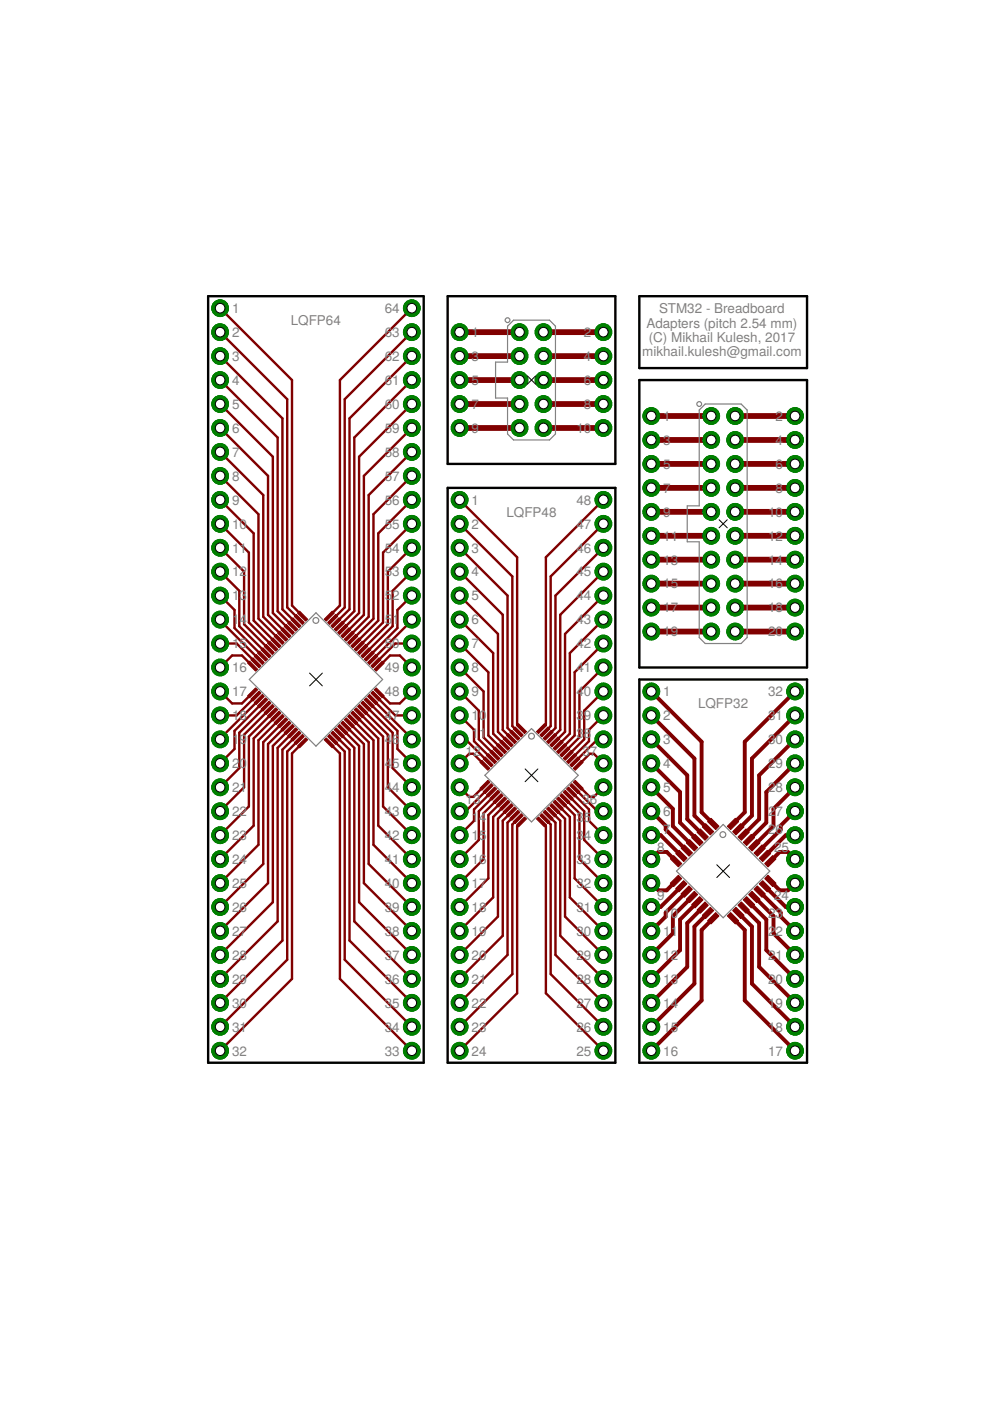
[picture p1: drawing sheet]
<svg xmlns="http://www.w3.org/2000/svg" width="210mm" height="297mm" viewBox="0 0 210 297" stroke-linecap="round" stroke-linejoin="round" font-family="sans-serif">
<defs><g id="words">
<g font-size="2.9" fill="#808080">
<text x="49.2" y="66.4">1</text>
<text x="49.2" y="71.4">2</text>
<text x="61.7" y="68.9">LQFP64</text>
<text x="81.6" y="66.4">64</text>
<text x="81.6" y="71.4">63</text>
<text x="100" y="71.4">1</text>
<text x="123.8" y="71.4">2</text>
<text x="137.1" y="69.5">Adapters (pitch 2.54 mm)</text>
<text x="139.8" y="66.4">STM32 - Breadboard</text>
<text x="49.2" y="76.5">3</text>
<text x="81.6" y="76.5">62</text>
<text x="100" y="76.5">3</text>
<text x="123.8" y="76.5">4</text>
<text x="136.2" y="75.6">mikhail.kulesh@gmail.com</text>
<text x="137.5" y="72.5">(C) Mikhail Kulesh, 2017</text>
<text x="49.2" y="81.6">4</text>
<text x="81.6" y="81.6">61</text>
<text x="100" y="81.6">5</text>
<text x="123.8" y="81.6">6</text>
<text x="49.2" y="86.7">5</text>
<text x="81.6" y="86.7">60</text>
<text x="100" y="86.7">7</text>
<text x="123.8" y="86.7">8</text>
<text x="140.6" y="89.2">1</text>
<text x="164.4" y="89.2">2</text>
<text x="49.2" y="91.8">6</text>
<text x="81.6" y="91.8">59</text>
<text x="100" y="91.8">9</text>
<text x="122.2" y="91.8">10</text>
<text x="140.6" y="94.3">3</text>
<text x="164.4" y="94.3">4</text>
<text x="49.2" y="96.8">7</text>
<text x="49.2" y="101.9">8</text>
<text x="81.6" y="96.8">58</text>
<text x="81.6" y="101.9">57</text>
<text x="140.6" y="99.4">5</text>
<text x="164.4" y="99.4">6</text>
<text x="49.2" y="107">9</text>
<text x="81.6" y="107">56</text>
<text x="100" y="107">1</text>
<text x="122.2" y="107">48</text>
<text x="140.6" y="104.5">7</text>
<text x="164.4" y="104.5">8</text>
<text x="49.2" y="112.1">10</text>
<text x="81.6" y="112.1">55</text>
<text x="100" y="112.1">2</text>
<text x="107.4" y="109.5">LQFP48</text>
<text x="122.2" y="112.1">47</text>
<text x="140.6" y="109.5">9</text>
<text x="162.8" y="109.5">10</text>
<text x="49.2" y="117.1">11</text>
<text x="81.6" y="117.1">54</text>
<text x="100" y="117.1">3</text>
<text x="122.2" y="117.1">46</text>
<text x="140.6" y="119.7">13</text>
<text x="140.6" y="114.6">11</text>
<text x="162.8" y="119.7">14</text>
<text x="162.8" y="114.6">12</text>
<text x="49.2" y="122.2">12</text>
<text x="81.6" y="122.2">53</text>
<text x="100" y="122.2">4</text>
<text x="122.2" y="122.2">45</text>
<text x="140.6" y="124.8">15</text>
<text x="162.8" y="124.8">16</text>
<text x="49.2" y="127.3">1</text>
<text x="50.8" y="127.3">3</text>
<text x="81.6" y="127.3">52</text>
<text x="100" y="127.3">5</text>
<text x="122.2" y="127.3">44</text>
<text x="140.6" y="129.8">17</text>
<text x="162.8" y="129.8">18</text>
<text x="49.2" y="132.4">1</text>
<text x="49.2" y="137.5">15</text>
<text x="50.8" y="132.4">4</text>
<text x="81.6" y="132.4">51</text>
<text x="81.6" y="137.5">50</text>
<text x="100" y="132.4">6</text>
<text x="100" y="137.5">7</text>
<text x="122.2" y="132.4">43</text>
<text x="122.2" y="137.5">42</text>
<text x="140.6" y="134.9">19</text>
<text x="162.8" y="134.9">20</text>
<text x="49.2" y="142.5">16</text>
<text x="81.6" y="142.5">49</text>
<text x="100" y="142.5">8</text>
<text x="122.2" y="142.5">41</text>
<text x="49.2" y="147.6">17</text>
<text x="81.6" y="147.6">48</text>
<text x="100" y="147.6">9</text>
<text x="122.2" y="147.6">40</text>
<text x="140.6" y="147.6">1</text>
<text x="162.8" y="147.6">32</text>
<text x="49.2" y="152.7">18</text>
<text x="81.6" y="152.7">47</text>
<text x="100" y="152.7">1</text>
<text x="101.6" y="152.7">0</text>
<text x="122.2" y="152.7">39</text>
<text x="140.6" y="152.7">2</text>
<text x="148" y="150.2">LQFP32</text>
<text x="162.8" y="152.7">31</text>
<text x="49.2" y="157.8">1</text>
<text x="50.8" y="157.8">9</text>
<text x="81.6" y="157.8">46</text>
<text x="98.7" y="160.3">12</text>
<text x="100" y="156.5">1</text>
<text x="101.6" y="156.5">1</text>
<text x="122.2" y="156.5">38</text>
<text x="123.5" y="160.3">37</text>
<text x="140.6" y="157.8">3</text>
<text x="162.8" y="157.8">30</text>
<text x="49.2" y="162.9">2</text>
<text x="49.2" y="167.9">21</text>
<text x="50.8" y="162.9">0</text>
<text x="81.6" y="162.9">45</text>
<text x="81.6" y="167.9">44</text>
<text x="140.6" y="162.9">4</text>
<text x="140.6" y="167.9">5</text>
<text x="162.8" y="162.9">29</text>
<text x="162.8" y="167.9">28</text>
<text x="49.2" y="173">22</text>
<text x="81.6" y="173">43</text>
<text x="98.7" y="170.5">13</text>
<text x="123.5" y="170.5">36</text>
<text x="140.6" y="173">6</text>
<text x="162.8" y="173">2</text>
<text x="164.4" y="173">7</text>
<text x="49.2" y="178.1">23</text>
<text x="81.6" y="178.1">42</text>
<text x="100" y="174.3">1</text>
<text x="100" y="178.1">1</text>
<text x="101.6" y="174.3">4</text>
<text x="101.6" y="178.1">5</text>
<text x="122.2" y="174.3">35</text>
<text x="122.2" y="178.1">34</text>
<text x="140.6" y="176.8">7</text>
<text x="162.8" y="176.8">26</text>
<text x="49.2" y="183.2">24</text>
<text x="81.6" y="183.2">41</text>
<text x="100" y="183.2">16</text>
<text x="122.2" y="183.2">33</text>
<text x="139.4" y="180.6">8</text>
<text x="164.1" y="180.6">25</text>
<text x="49.2" y="188.2">25</text>
<text x="81.6" y="188.2">40</text>
<text x="100" y="188.2">17</text>
<text x="122.2" y="188.2">32</text>
<text x="139.4" y="190.8">9</text>
<text x="164.1" y="190.8">24</text>
<text x="49.2" y="193.3">26</text>
<text x="81.6" y="193.3">39</text>
<text x="100" y="193.3">18</text>
<text x="122.2" y="193.3">31</text>
<text x="140.6" y="194.6">10</text>
<text x="162.8" y="194.6">2</text>
<text x="164.4" y="194.6">3</text>
<text x="49.2" y="198.4">27</text>
<text x="49.2" y="203.5">28</text>
<text x="81.6" y="198.4">38</text>
<text x="81.6" y="203.5">37</text>
<text x="100" y="198.4">19</text>
<text x="100" y="203.5">20</text>
<text x="122.2" y="198.4">30</text>
<text x="122.2" y="203.5">29</text>
<text x="140.6" y="198.4">11</text>
<text x="140.6" y="203.5">12</text>
<text x="162.8" y="198.4">22</text>
<text x="162.8" y="203.5">21</text>
<text x="49.2" y="208.6">29</text>
<text x="81.6" y="208.6">36</text>
<text x="100" y="208.6">21</text>
<text x="122.2" y="208.6">28</text>
<text x="140.6" y="208.6">13</text>
<text x="162.8" y="208.6">20</text>
<text x="49.2" y="213.6">30</text>
<text x="81.6" y="213.6">35</text>
<text x="100" y="213.6">22</text>
<text x="122.2" y="213.6">27</text>
<text x="140.6" y="213.6">14</text>
<text x="162.8" y="213.6">19</text>
<text x="49.2" y="218.7">31</text>
<text x="81.6" y="218.7">34</text>
<text x="100" y="218.7">23</text>
<text x="122.2" y="218.7">26</text>
<text x="140.6" y="218.7">15</text>
<text x="162.8" y="218.7">18</text>
<text x="49.2" y="223.8">32</text>
<text x="81.6" y="223.8">33</text>
<text x="100" y="223.8">24</text>
<text x="122.2" y="223.8">25</text>
<text x="140.6" y="223.8">16</text>
<text x="162.8" y="223.8">17</text>
</g>
</g></defs>
<circle cx="46.7" cy="65.3" r="1.78" fill="#008000" stroke="#008000" stroke-width=".21"/>
<circle cx="46.7" cy="65.3" r="1.02" fill="#fff" stroke="#000" stroke-width=".21"/>
<circle cx="46.7" cy="70.4" r="1.78" fill="#008000" stroke="#008000" stroke-width=".21"/>
<circle cx="46.7" cy="70.4" r="1.02" fill="#fff" stroke="#000" stroke-width=".21"/>
<circle cx="46.7" cy="75.5" r="1.78" fill="#008000" stroke="#008000" stroke-width=".21"/>
<circle cx="46.7" cy="75.5" r="1.02" fill="#fff" stroke="#000" stroke-width=".21"/>
<circle cx="46.7" cy="80.6" r="1.78" fill="#008000" stroke="#008000" stroke-width=".21"/>
<circle cx="46.7" cy="80.6" r="1.02" fill="#fff" stroke="#000" stroke-width=".21"/>
<circle cx="46.7" cy="85.7" r="1.78" fill="#008000" stroke="#008000" stroke-width=".21"/>
<circle cx="46.7" cy="85.7" r="1.02" fill="#fff" stroke="#000" stroke-width=".21"/>
<circle cx="46.7" cy="90.7" r="1.78" fill="#008000" stroke="#008000" stroke-width=".21"/>
<circle cx="46.7" cy="90.7" r="1.02" fill="#fff" stroke="#000" stroke-width=".21"/>
<circle cx="46.7" cy="95.8" r="1.78" fill="#008000" stroke="#008000" stroke-width=".21"/>
<circle cx="46.7" cy="95.8" r="1.02" fill="#fff" stroke="#000" stroke-width=".21"/>
<circle cx="46.7" cy="100.9" r="1.78" fill="#008000" stroke="#008000" stroke-width=".21"/>
<circle cx="46.7" cy="100.9" r="1.02" fill="#fff" stroke="#000" stroke-width=".21"/>
<circle cx="46.7" cy="106" r="1.78" fill="#008000" stroke="#008000" stroke-width=".21"/>
<circle cx="46.7" cy="106" r="1.02" fill="#fff" stroke="#000" stroke-width=".21"/>
<circle cx="46.7" cy="111.1" r="1.78" fill="#008000" stroke="#008000" stroke-width=".21"/>
<circle cx="46.7" cy="111.1" r="1.02" fill="#fff" stroke="#000" stroke-width=".21"/>
<circle cx="46.7" cy="116.1" r="1.78" fill="#008000" stroke="#008000" stroke-width=".21"/>
<circle cx="46.7" cy="116.1" r="1.02" fill="#fff" stroke="#000" stroke-width=".21"/>
<circle cx="46.7" cy="121.2" r="1.78" fill="#008000" stroke="#008000" stroke-width=".21"/>
<circle cx="46.7" cy="121.2" r="1.02" fill="#fff" stroke="#000" stroke-width=".21"/>
<circle cx="46.7" cy="126.3" r="1.78" fill="#008000" stroke="#008000" stroke-width=".21"/>
<circle cx="46.7" cy="126.3" r="1.02" fill="#fff" stroke="#000" stroke-width=".21"/>
<circle cx="46.7" cy="131.4" r="1.78" fill="#008000" stroke="#008000" stroke-width=".21"/>
<circle cx="46.7" cy="131.4" r="1.02" fill="#fff" stroke="#000" stroke-width=".21"/>
<circle cx="46.7" cy="136.4" r="1.78" fill="#008000" stroke="#008000" stroke-width=".21"/>
<circle cx="46.7" cy="136.4" r="1.02" fill="#fff" stroke="#000" stroke-width=".21"/>
<circle cx="46.7" cy="141.5" r="1.78" fill="#008000" stroke="#008000" stroke-width=".21"/>
<circle cx="46.7" cy="141.5" r="1.02" fill="#fff" stroke="#000" stroke-width=".21"/>
<circle cx="46.7" cy="146.6" r="1.78" fill="#008000" stroke="#008000" stroke-width=".21"/>
<circle cx="46.7" cy="146.6" r="1.02" fill="#fff" stroke="#000" stroke-width=".21"/>
<circle cx="46.7" cy="151.7" r="1.78" fill="#008000" stroke="#008000" stroke-width=".21"/>
<circle cx="46.7" cy="151.7" r="1.02" fill="#fff" stroke="#000" stroke-width=".21"/>
<circle cx="46.7" cy="156.8" r="1.78" fill="#008000" stroke="#008000" stroke-width=".21"/>
<circle cx="46.7" cy="156.8" r="1.02" fill="#fff" stroke="#000" stroke-width=".21"/>
<circle cx="46.7" cy="161.8" r="1.78" fill="#008000" stroke="#008000" stroke-width=".21"/>
<circle cx="46.7" cy="161.8" r="1.02" fill="#fff" stroke="#000" stroke-width=".21"/>
<circle cx="46.7" cy="166.9" r="1.78" fill="#008000" stroke="#008000" stroke-width=".21"/>
<circle cx="46.7" cy="166.9" r="1.02" fill="#fff" stroke="#000" stroke-width=".21"/>
<circle cx="46.7" cy="172" r="1.78" fill="#008000" stroke="#008000" stroke-width=".21"/>
<circle cx="46.7" cy="172" r="1.02" fill="#fff" stroke="#000" stroke-width=".21"/>
<circle cx="46.7" cy="177.1" r="1.78" fill="#008000" stroke="#008000" stroke-width=".21"/>
<circle cx="46.7" cy="177.1" r="1.02" fill="#fff" stroke="#000" stroke-width=".21"/>
<circle cx="46.7" cy="182.2" r="1.78" fill="#008000" stroke="#008000" stroke-width=".21"/>
<circle cx="46.7" cy="182.2" r="1.02" fill="#fff" stroke="#000" stroke-width=".21"/>
<circle cx="46.7" cy="187.2" r="1.78" fill="#008000" stroke="#008000" stroke-width=".21"/>
<circle cx="46.7" cy="187.2" r="1.02" fill="#fff" stroke="#000" stroke-width=".21"/>
<circle cx="46.7" cy="192.3" r="1.78" fill="#008000" stroke="#008000" stroke-width=".21"/>
<circle cx="46.7" cy="192.3" r="1.02" fill="#fff" stroke="#000" stroke-width=".21"/>
<circle cx="46.7" cy="197.4" r="1.78" fill="#008000" stroke="#008000" stroke-width=".21"/>
<circle cx="46.7" cy="197.4" r="1.02" fill="#fff" stroke="#000" stroke-width=".21"/>
<circle cx="46.7" cy="202.5" r="1.78" fill="#008000" stroke="#008000" stroke-width=".21"/>
<circle cx="46.7" cy="202.5" r="1.02" fill="#fff" stroke="#000" stroke-width=".21"/>
<circle cx="46.7" cy="207.5" r="1.78" fill="#008000" stroke="#008000" stroke-width=".21"/>
<circle cx="46.7" cy="207.5" r="1.02" fill="#fff" stroke="#000" stroke-width=".21"/>
<circle cx="46.7" cy="212.6" r="1.78" fill="#008000" stroke="#008000" stroke-width=".21"/>
<circle cx="46.7" cy="212.6" r="1.02" fill="#fff" stroke="#000" stroke-width=".21"/>
<circle cx="46.7" cy="217.7" r="1.78" fill="#008000" stroke="#008000" stroke-width=".21"/>
<circle cx="46.7" cy="217.7" r="1.02" fill="#fff" stroke="#000" stroke-width=".21"/>
<circle cx="46.7" cy="222.8" r="1.78" fill="#008000" stroke="#008000" stroke-width=".21"/>
<circle cx="46.7" cy="222.8" r="1.02" fill="#fff" stroke="#000" stroke-width=".21"/>
<circle cx="87.3" cy="222.8" r="1.78" fill="#008000" stroke="#008000" stroke-width=".21"/>
<circle cx="87.3" cy="222.8" r="1.02" fill="#fff" stroke="#000" stroke-width=".21"/>
<circle cx="87.3" cy="217.7" r="1.78" fill="#008000" stroke="#008000" stroke-width=".21"/>
<circle cx="87.3" cy="217.7" r="1.02" fill="#fff" stroke="#000" stroke-width=".21"/>
<circle cx="87.3" cy="212.6" r="1.78" fill="#008000" stroke="#008000" stroke-width=".21"/>
<circle cx="87.3" cy="212.6" r="1.02" fill="#fff" stroke="#000" stroke-width=".21"/>
<circle cx="87.3" cy="207.5" r="1.78" fill="#008000" stroke="#008000" stroke-width=".21"/>
<circle cx="87.3" cy="207.5" r="1.02" fill="#fff" stroke="#000" stroke-width=".21"/>
<circle cx="87.3" cy="202.5" r="1.78" fill="#008000" stroke="#008000" stroke-width=".21"/>
<circle cx="87.3" cy="202.5" r="1.02" fill="#fff" stroke="#000" stroke-width=".21"/>
<circle cx="87.3" cy="197.4" r="1.78" fill="#008000" stroke="#008000" stroke-width=".21"/>
<circle cx="87.3" cy="197.4" r="1.02" fill="#fff" stroke="#000" stroke-width=".21"/>
<circle cx="87.3" cy="192.3" r="1.78" fill="#008000" stroke="#008000" stroke-width=".21"/>
<circle cx="87.3" cy="192.3" r="1.02" fill="#fff" stroke="#000" stroke-width=".21"/>
<circle cx="87.3" cy="187.2" r="1.78" fill="#008000" stroke="#008000" stroke-width=".21"/>
<circle cx="87.3" cy="187.2" r="1.02" fill="#fff" stroke="#000" stroke-width=".21"/>
<circle cx="87.3" cy="182.2" r="1.78" fill="#008000" stroke="#008000" stroke-width=".21"/>
<circle cx="87.3" cy="182.2" r="1.02" fill="#fff" stroke="#000" stroke-width=".21"/>
<circle cx="87.3" cy="177.1" r="1.78" fill="#008000" stroke="#008000" stroke-width=".21"/>
<circle cx="87.3" cy="177.1" r="1.02" fill="#fff" stroke="#000" stroke-width=".21"/>
<circle cx="87.3" cy="172" r="1.78" fill="#008000" stroke="#008000" stroke-width=".21"/>
<circle cx="87.3" cy="172" r="1.02" fill="#fff" stroke="#000" stroke-width=".21"/>
<circle cx="87.3" cy="166.9" r="1.78" fill="#008000" stroke="#008000" stroke-width=".21"/>
<circle cx="87.3" cy="166.9" r="1.02" fill="#fff" stroke="#000" stroke-width=".21"/>
<circle cx="87.3" cy="161.8" r="1.78" fill="#008000" stroke="#008000" stroke-width=".21"/>
<circle cx="87.3" cy="161.8" r="1.02" fill="#fff" stroke="#000" stroke-width=".21"/>
<circle cx="87.3" cy="156.8" r="1.78" fill="#008000" stroke="#008000" stroke-width=".21"/>
<circle cx="87.3" cy="156.8" r="1.02" fill="#fff" stroke="#000" stroke-width=".21"/>
<circle cx="87.3" cy="151.7" r="1.78" fill="#008000" stroke="#008000" stroke-width=".21"/>
<circle cx="87.3" cy="151.7" r="1.02" fill="#fff" stroke="#000" stroke-width=".21"/>
<circle cx="87.3" cy="146.6" r="1.78" fill="#008000" stroke="#008000" stroke-width=".21"/>
<circle cx="87.3" cy="146.6" r="1.02" fill="#fff" stroke="#000" stroke-width=".21"/>
<circle cx="87.3" cy="141.5" r="1.78" fill="#008000" stroke="#008000" stroke-width=".21"/>
<circle cx="87.3" cy="141.5" r="1.02" fill="#fff" stroke="#000" stroke-width=".21"/>
<circle cx="87.3" cy="136.4" r="1.78" fill="#008000" stroke="#008000" stroke-width=".21"/>
<circle cx="87.3" cy="136.4" r="1.02" fill="#fff" stroke="#000" stroke-width=".21"/>
<circle cx="87.3" cy="131.4" r="1.78" fill="#008000" stroke="#008000" stroke-width=".21"/>
<circle cx="87.3" cy="131.4" r="1.02" fill="#fff" stroke="#000" stroke-width=".21"/>
<circle cx="87.3" cy="126.3" r="1.78" fill="#008000" stroke="#008000" stroke-width=".21"/>
<circle cx="87.3" cy="126.3" r="1.02" fill="#fff" stroke="#000" stroke-width=".21"/>
<circle cx="87.3" cy="121.2" r="1.78" fill="#008000" stroke="#008000" stroke-width=".21"/>
<circle cx="87.3" cy="121.2" r="1.02" fill="#fff" stroke="#000" stroke-width=".21"/>
<circle cx="87.3" cy="116.1" r="1.78" fill="#008000" stroke="#008000" stroke-width=".21"/>
<circle cx="87.3" cy="116.1" r="1.02" fill="#fff" stroke="#000" stroke-width=".21"/>
<circle cx="87.3" cy="111.1" r="1.78" fill="#008000" stroke="#008000" stroke-width=".21"/>
<circle cx="87.3" cy="111.1" r="1.02" fill="#fff" stroke="#000" stroke-width=".21"/>
<circle cx="87.3" cy="106" r="1.78" fill="#008000" stroke="#008000" stroke-width=".21"/>
<circle cx="87.3" cy="106" r="1.02" fill="#fff" stroke="#000" stroke-width=".21"/>
<circle cx="87.3" cy="100.9" r="1.78" fill="#008000" stroke="#008000" stroke-width=".21"/>
<circle cx="87.3" cy="100.9" r="1.02" fill="#fff" stroke="#000" stroke-width=".21"/>
<circle cx="87.3" cy="95.8" r="1.78" fill="#008000" stroke="#008000" stroke-width=".21"/>
<circle cx="87.3" cy="95.8" r="1.02" fill="#fff" stroke="#000" stroke-width=".21"/>
<circle cx="87.3" cy="90.7" r="1.78" fill="#008000" stroke="#008000" stroke-width=".21"/>
<circle cx="87.3" cy="90.7" r="1.02" fill="#fff" stroke="#000" stroke-width=".21"/>
<circle cx="87.3" cy="85.7" r="1.78" fill="#008000" stroke="#008000" stroke-width=".21"/>
<circle cx="87.3" cy="85.7" r="1.02" fill="#fff" stroke="#000" stroke-width=".21"/>
<circle cx="87.3" cy="80.6" r="1.78" fill="#008000" stroke="#008000" stroke-width=".21"/>
<circle cx="87.3" cy="80.6" r="1.02" fill="#fff" stroke="#000" stroke-width=".21"/>
<circle cx="87.3" cy="75.5" r="1.78" fill="#008000" stroke="#008000" stroke-width=".21"/>
<circle cx="87.3" cy="75.5" r="1.02" fill="#fff" stroke="#000" stroke-width=".21"/>
<circle cx="87.3" cy="70.4" r="1.78" fill="#008000" stroke="#008000" stroke-width=".21"/>
<circle cx="87.3" cy="70.4" r="1.02" fill="#fff" stroke="#000" stroke-width=".21"/>
<circle cx="87.3" cy="65.3" r="1.78" fill="#008000" stroke="#008000" stroke-width=".21"/>
<circle cx="87.3" cy="65.3" r="1.02" fill="#fff" stroke="#000" stroke-width=".21"/>
<circle cx="97.5" cy="106" r="1.78" fill="#008000" stroke="#008000" stroke-width=".21"/>
<circle cx="97.5" cy="106" r="1.02" fill="#fff" stroke="#000" stroke-width=".21"/>
<circle cx="97.5" cy="111.1" r="1.78" fill="#008000" stroke="#008000" stroke-width=".21"/>
<circle cx="97.5" cy="111.1" r="1.02" fill="#fff" stroke="#000" stroke-width=".21"/>
<circle cx="97.5" cy="116.1" r="1.78" fill="#008000" stroke="#008000" stroke-width=".21"/>
<circle cx="97.5" cy="116.1" r="1.02" fill="#fff" stroke="#000" stroke-width=".21"/>
<circle cx="97.5" cy="121.2" r="1.78" fill="#008000" stroke="#008000" stroke-width=".21"/>
<circle cx="97.5" cy="121.2" r="1.02" fill="#fff" stroke="#000" stroke-width=".21"/>
<circle cx="97.5" cy="126.3" r="1.78" fill="#008000" stroke="#008000" stroke-width=".21"/>
<circle cx="97.5" cy="126.3" r="1.02" fill="#fff" stroke="#000" stroke-width=".21"/>
<circle cx="97.5" cy="131.4" r="1.78" fill="#008000" stroke="#008000" stroke-width=".21"/>
<circle cx="97.5" cy="131.4" r="1.02" fill="#fff" stroke="#000" stroke-width=".21"/>
<circle cx="97.5" cy="136.4" r="1.78" fill="#008000" stroke="#008000" stroke-width=".21"/>
<circle cx="97.5" cy="136.4" r="1.02" fill="#fff" stroke="#000" stroke-width=".21"/>
<circle cx="97.5" cy="141.5" r="1.78" fill="#008000" stroke="#008000" stroke-width=".21"/>
<circle cx="97.5" cy="141.5" r="1.02" fill="#fff" stroke="#000" stroke-width=".21"/>
<circle cx="97.5" cy="146.6" r="1.78" fill="#008000" stroke="#008000" stroke-width=".21"/>
<circle cx="97.5" cy="146.6" r="1.02" fill="#fff" stroke="#000" stroke-width=".21"/>
<circle cx="97.5" cy="151.7" r="1.78" fill="#008000" stroke="#008000" stroke-width=".21"/>
<circle cx="97.5" cy="151.7" r="1.02" fill="#fff" stroke="#000" stroke-width=".21"/>
<circle cx="97.5" cy="156.8" r="1.78" fill="#008000" stroke="#008000" stroke-width=".21"/>
<circle cx="97.5" cy="156.8" r="1.02" fill="#fff" stroke="#000" stroke-width=".21"/>
<circle cx="97.5" cy="161.8" r="1.78" fill="#008000" stroke="#008000" stroke-width=".21"/>
<circle cx="97.5" cy="161.8" r="1.02" fill="#fff" stroke="#000" stroke-width=".21"/>
<circle cx="97.5" cy="166.9" r="1.78" fill="#008000" stroke="#008000" stroke-width=".21"/>
<circle cx="97.5" cy="166.9" r="1.02" fill="#fff" stroke="#000" stroke-width=".21"/>
<circle cx="97.5" cy="172" r="1.78" fill="#008000" stroke="#008000" stroke-width=".21"/>
<circle cx="97.5" cy="172" r="1.02" fill="#fff" stroke="#000" stroke-width=".21"/>
<circle cx="97.5" cy="177.1" r="1.78" fill="#008000" stroke="#008000" stroke-width=".21"/>
<circle cx="97.5" cy="177.1" r="1.02" fill="#fff" stroke="#000" stroke-width=".21"/>
<circle cx="97.5" cy="182.2" r="1.78" fill="#008000" stroke="#008000" stroke-width=".21"/>
<circle cx="97.5" cy="182.2" r="1.02" fill="#fff" stroke="#000" stroke-width=".21"/>
<circle cx="97.5" cy="187.2" r="1.78" fill="#008000" stroke="#008000" stroke-width=".21"/>
<circle cx="97.5" cy="187.2" r="1.02" fill="#fff" stroke="#000" stroke-width=".21"/>
<circle cx="97.5" cy="192.3" r="1.78" fill="#008000" stroke="#008000" stroke-width=".21"/>
<circle cx="97.5" cy="192.3" r="1.02" fill="#fff" stroke="#000" stroke-width=".21"/>
<circle cx="97.5" cy="197.4" r="1.78" fill="#008000" stroke="#008000" stroke-width=".21"/>
<circle cx="97.5" cy="197.4" r="1.02" fill="#fff" stroke="#000" stroke-width=".21"/>
<circle cx="97.5" cy="202.5" r="1.78" fill="#008000" stroke="#008000" stroke-width=".21"/>
<circle cx="97.5" cy="202.5" r="1.02" fill="#fff" stroke="#000" stroke-width=".21"/>
<circle cx="97.5" cy="207.5" r="1.78" fill="#008000" stroke="#008000" stroke-width=".21"/>
<circle cx="97.5" cy="207.5" r="1.02" fill="#fff" stroke="#000" stroke-width=".21"/>
<circle cx="97.5" cy="212.6" r="1.78" fill="#008000" stroke="#008000" stroke-width=".21"/>
<circle cx="97.5" cy="212.6" r="1.02" fill="#fff" stroke="#000" stroke-width=".21"/>
<circle cx="97.5" cy="217.7" r="1.78" fill="#008000" stroke="#008000" stroke-width=".21"/>
<circle cx="97.5" cy="217.7" r="1.02" fill="#fff" stroke="#000" stroke-width=".21"/>
<circle cx="97.5" cy="222.8" r="1.78" fill="#008000" stroke="#008000" stroke-width=".21"/>
<circle cx="97.5" cy="222.8" r="1.02" fill="#fff" stroke="#000" stroke-width=".21"/>
<circle cx="127.9" cy="222.8" r="1.78" fill="#008000" stroke="#008000" stroke-width=".21"/>
<circle cx="127.9" cy="222.8" r="1.02" fill="#fff" stroke="#000" stroke-width=".21"/>
<circle cx="127.9" cy="217.7" r="1.78" fill="#008000" stroke="#008000" stroke-width=".21"/>
<circle cx="127.9" cy="217.7" r="1.02" fill="#fff" stroke="#000" stroke-width=".21"/>
<circle cx="127.9" cy="212.6" r="1.78" fill="#008000" stroke="#008000" stroke-width=".21"/>
<circle cx="127.9" cy="212.6" r="1.02" fill="#fff" stroke="#000" stroke-width=".21"/>
<circle cx="127.9" cy="207.5" r="1.78" fill="#008000" stroke="#008000" stroke-width=".21"/>
<circle cx="127.9" cy="207.5" r="1.02" fill="#fff" stroke="#000" stroke-width=".21"/>
<circle cx="127.9" cy="202.5" r="1.78" fill="#008000" stroke="#008000" stroke-width=".21"/>
<circle cx="127.9" cy="202.5" r="1.02" fill="#fff" stroke="#000" stroke-width=".21"/>
<circle cx="127.9" cy="197.4" r="1.78" fill="#008000" stroke="#008000" stroke-width=".21"/>
<circle cx="127.9" cy="197.4" r="1.02" fill="#fff" stroke="#000" stroke-width=".21"/>
<circle cx="127.9" cy="192.3" r="1.78" fill="#008000" stroke="#008000" stroke-width=".21"/>
<circle cx="127.9" cy="192.3" r="1.02" fill="#fff" stroke="#000" stroke-width=".21"/>
<circle cx="127.9" cy="187.2" r="1.78" fill="#008000" stroke="#008000" stroke-width=".21"/>
<circle cx="127.9" cy="187.2" r="1.02" fill="#fff" stroke="#000" stroke-width=".21"/>
<circle cx="127.9" cy="182.2" r="1.78" fill="#008000" stroke="#008000" stroke-width=".21"/>
<circle cx="127.9" cy="182.2" r="1.02" fill="#fff" stroke="#000" stroke-width=".21"/>
<circle cx="127.9" cy="177.1" r="1.78" fill="#008000" stroke="#008000" stroke-width=".21"/>
<circle cx="127.9" cy="177.1" r="1.02" fill="#fff" stroke="#000" stroke-width=".21"/>
<circle cx="127.9" cy="172" r="1.78" fill="#008000" stroke="#008000" stroke-width=".21"/>
<circle cx="127.9" cy="172" r="1.02" fill="#fff" stroke="#000" stroke-width=".21"/>
<circle cx="127.9" cy="166.9" r="1.78" fill="#008000" stroke="#008000" stroke-width=".21"/>
<circle cx="127.9" cy="166.9" r="1.02" fill="#fff" stroke="#000" stroke-width=".21"/>
<circle cx="127.9" cy="161.8" r="1.78" fill="#008000" stroke="#008000" stroke-width=".21"/>
<circle cx="127.9" cy="161.8" r="1.02" fill="#fff" stroke="#000" stroke-width=".21"/>
<circle cx="127.9" cy="156.8" r="1.78" fill="#008000" stroke="#008000" stroke-width=".21"/>
<circle cx="127.9" cy="156.8" r="1.02" fill="#fff" stroke="#000" stroke-width=".21"/>
<circle cx="127.9" cy="151.7" r="1.78" fill="#008000" stroke="#008000" stroke-width=".21"/>
<circle cx="127.9" cy="151.7" r="1.02" fill="#fff" stroke="#000" stroke-width=".21"/>
<circle cx="127.9" cy="146.6" r="1.78" fill="#008000" stroke="#008000" stroke-width=".21"/>
<circle cx="127.9" cy="146.6" r="1.02" fill="#fff" stroke="#000" stroke-width=".21"/>
<circle cx="127.9" cy="141.5" r="1.78" fill="#008000" stroke="#008000" stroke-width=".21"/>
<circle cx="127.9" cy="141.5" r="1.02" fill="#fff" stroke="#000" stroke-width=".21"/>
<circle cx="127.9" cy="136.4" r="1.78" fill="#008000" stroke="#008000" stroke-width=".21"/>
<circle cx="127.9" cy="136.4" r="1.02" fill="#fff" stroke="#000" stroke-width=".21"/>
<circle cx="127.9" cy="131.4" r="1.78" fill="#008000" stroke="#008000" stroke-width=".21"/>
<circle cx="127.9" cy="131.4" r="1.02" fill="#fff" stroke="#000" stroke-width=".21"/>
<circle cx="127.9" cy="126.3" r="1.78" fill="#008000" stroke="#008000" stroke-width=".21"/>
<circle cx="127.9" cy="126.3" r="1.02" fill="#fff" stroke="#000" stroke-width=".21"/>
<circle cx="127.9" cy="121.2" r="1.78" fill="#008000" stroke="#008000" stroke-width=".21"/>
<circle cx="127.9" cy="121.2" r="1.02" fill="#fff" stroke="#000" stroke-width=".21"/>
<circle cx="127.9" cy="116.1" r="1.78" fill="#008000" stroke="#008000" stroke-width=".21"/>
<circle cx="127.9" cy="116.1" r="1.02" fill="#fff" stroke="#000" stroke-width=".21"/>
<circle cx="127.9" cy="111.1" r="1.78" fill="#008000" stroke="#008000" stroke-width=".21"/>
<circle cx="127.9" cy="111.1" r="1.02" fill="#fff" stroke="#000" stroke-width=".21"/>
<circle cx="127.9" cy="106" r="1.78" fill="#008000" stroke="#008000" stroke-width=".21"/>
<circle cx="127.9" cy="106" r="1.02" fill="#fff" stroke="#000" stroke-width=".21"/>
<circle cx="138.1" cy="146.6" r="1.78" fill="#008000" stroke="#008000" stroke-width=".21"/>
<circle cx="138.1" cy="146.6" r="1.02" fill="#fff" stroke="#000" stroke-width=".21"/>
<circle cx="138.1" cy="151.7" r="1.78" fill="#008000" stroke="#008000" stroke-width=".21"/>
<circle cx="138.1" cy="151.7" r="1.02" fill="#fff" stroke="#000" stroke-width=".21"/>
<circle cx="138.1" cy="156.8" r="1.78" fill="#008000" stroke="#008000" stroke-width=".21"/>
<circle cx="138.1" cy="156.8" r="1.02" fill="#fff" stroke="#000" stroke-width=".21"/>
<circle cx="138.1" cy="161.8" r="1.78" fill="#008000" stroke="#008000" stroke-width=".21"/>
<circle cx="138.1" cy="161.8" r="1.02" fill="#fff" stroke="#000" stroke-width=".21"/>
<circle cx="138.1" cy="166.9" r="1.78" fill="#008000" stroke="#008000" stroke-width=".21"/>
<circle cx="138.1" cy="166.9" r="1.02" fill="#fff" stroke="#000" stroke-width=".21"/>
<circle cx="138.1" cy="172" r="1.78" fill="#008000" stroke="#008000" stroke-width=".21"/>
<circle cx="138.1" cy="172" r="1.02" fill="#fff" stroke="#000" stroke-width=".21"/>
<circle cx="138.1" cy="177.1" r="1.78" fill="#008000" stroke="#008000" stroke-width=".21"/>
<circle cx="138.1" cy="177.1" r="1.02" fill="#fff" stroke="#000" stroke-width=".21"/>
<circle cx="138.1" cy="182.2" r="1.78" fill="#008000" stroke="#008000" stroke-width=".21"/>
<circle cx="138.1" cy="182.2" r="1.02" fill="#fff" stroke="#000" stroke-width=".21"/>
<circle cx="138.1" cy="187.2" r="1.78" fill="#008000" stroke="#008000" stroke-width=".21"/>
<circle cx="138.1" cy="187.2" r="1.02" fill="#fff" stroke="#000" stroke-width=".21"/>
<circle cx="138.1" cy="192.3" r="1.78" fill="#008000" stroke="#008000" stroke-width=".21"/>
<circle cx="138.1" cy="192.3" r="1.02" fill="#fff" stroke="#000" stroke-width=".21"/>
<circle cx="138.1" cy="197.4" r="1.78" fill="#008000" stroke="#008000" stroke-width=".21"/>
<circle cx="138.1" cy="197.4" r="1.02" fill="#fff" stroke="#000" stroke-width=".21"/>
<circle cx="138.1" cy="202.5" r="1.78" fill="#008000" stroke="#008000" stroke-width=".21"/>
<circle cx="138.1" cy="202.5" r="1.02" fill="#fff" stroke="#000" stroke-width=".21"/>
<circle cx="138.1" cy="207.5" r="1.78" fill="#008000" stroke="#008000" stroke-width=".21"/>
<circle cx="138.1" cy="207.5" r="1.02" fill="#fff" stroke="#000" stroke-width=".21"/>
<circle cx="138.1" cy="212.6" r="1.78" fill="#008000" stroke="#008000" stroke-width=".21"/>
<circle cx="138.1" cy="212.6" r="1.02" fill="#fff" stroke="#000" stroke-width=".21"/>
<circle cx="138.1" cy="217.7" r="1.78" fill="#008000" stroke="#008000" stroke-width=".21"/>
<circle cx="138.1" cy="217.7" r="1.02" fill="#fff" stroke="#000" stroke-width=".21"/>
<circle cx="138.1" cy="222.8" r="1.78" fill="#008000" stroke="#008000" stroke-width=".21"/>
<circle cx="138.1" cy="222.8" r="1.02" fill="#fff" stroke="#000" stroke-width=".21"/>
<circle cx="168.6" cy="222.8" r="1.78" fill="#008000" stroke="#008000" stroke-width=".21"/>
<circle cx="168.6" cy="222.8" r="1.02" fill="#fff" stroke="#000" stroke-width=".21"/>
<circle cx="168.6" cy="217.7" r="1.78" fill="#008000" stroke="#008000" stroke-width=".21"/>
<circle cx="168.6" cy="217.7" r="1.02" fill="#fff" stroke="#000" stroke-width=".21"/>
<circle cx="168.6" cy="212.6" r="1.78" fill="#008000" stroke="#008000" stroke-width=".21"/>
<circle cx="168.6" cy="212.6" r="1.02" fill="#fff" stroke="#000" stroke-width=".21"/>
<circle cx="168.6" cy="207.5" r="1.78" fill="#008000" stroke="#008000" stroke-width=".21"/>
<circle cx="168.6" cy="207.5" r="1.02" fill="#fff" stroke="#000" stroke-width=".21"/>
<circle cx="168.6" cy="202.5" r="1.78" fill="#008000" stroke="#008000" stroke-width=".21"/>
<circle cx="168.6" cy="202.5" r="1.02" fill="#fff" stroke="#000" stroke-width=".21"/>
<circle cx="168.6" cy="197.4" r="1.78" fill="#008000" stroke="#008000" stroke-width=".21"/>
<circle cx="168.6" cy="197.4" r="1.02" fill="#fff" stroke="#000" stroke-width=".21"/>
<circle cx="168.6" cy="192.3" r="1.78" fill="#008000" stroke="#008000" stroke-width=".21"/>
<circle cx="168.6" cy="192.3" r="1.02" fill="#fff" stroke="#000" stroke-width=".21"/>
<circle cx="168.6" cy="187.2" r="1.78" fill="#008000" stroke="#008000" stroke-width=".21"/>
<circle cx="168.6" cy="187.2" r="1.02" fill="#fff" stroke="#000" stroke-width=".21"/>
<circle cx="168.6" cy="182.2" r="1.78" fill="#008000" stroke="#008000" stroke-width=".21"/>
<circle cx="168.6" cy="182.2" r="1.02" fill="#fff" stroke="#000" stroke-width=".21"/>
<circle cx="168.6" cy="177.1" r="1.78" fill="#008000" stroke="#008000" stroke-width=".21"/>
<circle cx="168.6" cy="177.1" r="1.02" fill="#fff" stroke="#000" stroke-width=".21"/>
<circle cx="168.6" cy="172" r="1.78" fill="#008000" stroke="#008000" stroke-width=".21"/>
<circle cx="168.6" cy="172" r="1.02" fill="#fff" stroke="#000" stroke-width=".21"/>
<circle cx="168.6" cy="166.9" r="1.78" fill="#008000" stroke="#008000" stroke-width=".21"/>
<circle cx="168.6" cy="166.9" r="1.02" fill="#fff" stroke="#000" stroke-width=".21"/>
<circle cx="168.6" cy="161.8" r="1.78" fill="#008000" stroke="#008000" stroke-width=".21"/>
<circle cx="168.6" cy="161.8" r="1.02" fill="#fff" stroke="#000" stroke-width=".21"/>
<circle cx="168.6" cy="156.8" r="1.78" fill="#008000" stroke="#008000" stroke-width=".21"/>
<circle cx="168.6" cy="156.8" r="1.02" fill="#fff" stroke="#000" stroke-width=".21"/>
<circle cx="168.6" cy="151.7" r="1.78" fill="#008000" stroke="#008000" stroke-width=".21"/>
<circle cx="168.6" cy="151.7" r="1.02" fill="#fff" stroke="#000" stroke-width=".21"/>
<circle cx="168.6" cy="146.6" r="1.78" fill="#008000" stroke="#008000" stroke-width=".21"/>
<circle cx="168.6" cy="146.6" r="1.02" fill="#fff" stroke="#000" stroke-width=".21"/>
<circle cx="110.2" cy="70.4" r="1.78" fill="#008000" stroke="#008000" stroke-width=".21"/>
<circle cx="110.2" cy="70.4" r="1.02" fill="#fff" stroke="#000" stroke-width=".21"/>
<circle cx="110.2" cy="75.5" r="1.78" fill="#008000" stroke="#008000" stroke-width=".21"/>
<circle cx="110.2" cy="75.5" r="1.02" fill="#fff" stroke="#000" stroke-width=".21"/>
<circle cx="110.2" cy="80.6" r="1.78" fill="#008000" stroke="#008000" stroke-width=".21"/>
<circle cx="110.2" cy="80.6" r="1.02" fill="#fff" stroke="#000" stroke-width=".21"/>
<circle cx="110.2" cy="85.7" r="1.78" fill="#008000" stroke="#008000" stroke-width=".21"/>
<circle cx="110.2" cy="85.7" r="1.02" fill="#fff" stroke="#000" stroke-width=".21"/>
<circle cx="110.2" cy="90.7" r="1.78" fill="#008000" stroke="#008000" stroke-width=".21"/>
<circle cx="110.2" cy="90.7" r="1.02" fill="#fff" stroke="#000" stroke-width=".21"/>
<circle cx="115.2" cy="70.4" r="1.78" fill="#008000" stroke="#008000" stroke-width=".21"/>
<circle cx="115.2" cy="70.4" r="1.02" fill="#fff" stroke="#000" stroke-width=".21"/>
<circle cx="115.2" cy="75.5" r="1.78" fill="#008000" stroke="#008000" stroke-width=".21"/>
<circle cx="115.2" cy="75.5" r="1.02" fill="#fff" stroke="#000" stroke-width=".21"/>
<circle cx="115.2" cy="80.6" r="1.78" fill="#008000" stroke="#008000" stroke-width=".21"/>
<circle cx="115.2" cy="80.6" r="1.02" fill="#fff" stroke="#000" stroke-width=".21"/>
<circle cx="115.2" cy="85.7" r="1.78" fill="#008000" stroke="#008000" stroke-width=".21"/>
<circle cx="115.2" cy="85.7" r="1.02" fill="#fff" stroke="#000" stroke-width=".21"/>
<circle cx="115.2" cy="90.7" r="1.78" fill="#008000" stroke="#008000" stroke-width=".21"/>
<circle cx="115.2" cy="90.7" r="1.02" fill="#fff" stroke="#000" stroke-width=".21"/>
<circle cx="127.9" cy="70.4" r="1.78" fill="#008000" stroke="#008000" stroke-width=".21"/>
<circle cx="127.9" cy="70.4" r="1.02" fill="#fff" stroke="#000" stroke-width=".21"/>
<circle cx="127.9" cy="75.5" r="1.78" fill="#008000" stroke="#008000" stroke-width=".21"/>
<circle cx="127.9" cy="75.5" r="1.02" fill="#fff" stroke="#000" stroke-width=".21"/>
<circle cx="127.9" cy="80.6" r="1.78" fill="#008000" stroke="#008000" stroke-width=".21"/>
<circle cx="127.9" cy="80.6" r="1.02" fill="#fff" stroke="#000" stroke-width=".21"/>
<circle cx="127.9" cy="85.7" r="1.78" fill="#008000" stroke="#008000" stroke-width=".21"/>
<circle cx="127.9" cy="85.7" r="1.02" fill="#fff" stroke="#000" stroke-width=".21"/>
<circle cx="127.9" cy="90.7" r="1.78" fill="#008000" stroke="#008000" stroke-width=".21"/>
<circle cx="127.9" cy="90.7" r="1.02" fill="#fff" stroke="#000" stroke-width=".21"/>
<circle cx="97.5" cy="70.4" r="1.78" fill="#008000" stroke="#008000" stroke-width=".21"/>
<circle cx="97.5" cy="70.4" r="1.02" fill="#fff" stroke="#000" stroke-width=".21"/>
<circle cx="97.5" cy="75.5" r="1.78" fill="#008000" stroke="#008000" stroke-width=".21"/>
<circle cx="97.5" cy="75.5" r="1.02" fill="#fff" stroke="#000" stroke-width=".21"/>
<circle cx="97.5" cy="80.6" r="1.78" fill="#008000" stroke="#008000" stroke-width=".21"/>
<circle cx="97.5" cy="80.6" r="1.02" fill="#fff" stroke="#000" stroke-width=".21"/>
<circle cx="97.5" cy="85.7" r="1.78" fill="#008000" stroke="#008000" stroke-width=".21"/>
<circle cx="97.5" cy="85.7" r="1.02" fill="#fff" stroke="#000" stroke-width=".21"/>
<circle cx="97.5" cy="90.7" r="1.78" fill="#008000" stroke="#008000" stroke-width=".21"/>
<circle cx="97.5" cy="90.7" r="1.02" fill="#fff" stroke="#000" stroke-width=".21"/>
<circle cx="150.8" cy="88.2" r="1.78" fill="#008000" stroke="#008000" stroke-width=".21"/>
<circle cx="150.8" cy="88.2" r="1.02" fill="#fff" stroke="#000" stroke-width=".21"/>
<circle cx="150.8" cy="93.3" r="1.78" fill="#008000" stroke="#008000" stroke-width=".21"/>
<circle cx="150.8" cy="93.3" r="1.02" fill="#fff" stroke="#000" stroke-width=".21"/>
<circle cx="150.8" cy="98.4" r="1.78" fill="#008000" stroke="#008000" stroke-width=".21"/>
<circle cx="150.8" cy="98.4" r="1.02" fill="#fff" stroke="#000" stroke-width=".21"/>
<circle cx="150.8" cy="103.4" r="1.78" fill="#008000" stroke="#008000" stroke-width=".21"/>
<circle cx="150.8" cy="103.4" r="1.02" fill="#fff" stroke="#000" stroke-width=".21"/>
<circle cx="150.8" cy="108.5" r="1.78" fill="#008000" stroke="#008000" stroke-width=".21"/>
<circle cx="150.8" cy="108.5" r="1.02" fill="#fff" stroke="#000" stroke-width=".21"/>
<circle cx="150.8" cy="113.6" r="1.78" fill="#008000" stroke="#008000" stroke-width=".21"/>
<circle cx="150.8" cy="113.6" r="1.02" fill="#fff" stroke="#000" stroke-width=".21"/>
<circle cx="155.9" cy="88.2" r="1.78" fill="#008000" stroke="#008000" stroke-width=".21"/>
<circle cx="155.9" cy="88.2" r="1.02" fill="#fff" stroke="#000" stroke-width=".21"/>
<circle cx="155.9" cy="93.3" r="1.78" fill="#008000" stroke="#008000" stroke-width=".21"/>
<circle cx="155.9" cy="93.3" r="1.02" fill="#fff" stroke="#000" stroke-width=".21"/>
<circle cx="155.9" cy="98.4" r="1.78" fill="#008000" stroke="#008000" stroke-width=".21"/>
<circle cx="155.9" cy="98.4" r="1.02" fill="#fff" stroke="#000" stroke-width=".21"/>
<circle cx="155.9" cy="103.4" r="1.78" fill="#008000" stroke="#008000" stroke-width=".21"/>
<circle cx="155.9" cy="103.4" r="1.02" fill="#fff" stroke="#000" stroke-width=".21"/>
<circle cx="155.9" cy="108.5" r="1.78" fill="#008000" stroke="#008000" stroke-width=".21"/>
<circle cx="155.9" cy="108.5" r="1.02" fill="#fff" stroke="#000" stroke-width=".21"/>
<circle cx="155.9" cy="113.6" r="1.78" fill="#008000" stroke="#008000" stroke-width=".21"/>
<circle cx="155.9" cy="113.6" r="1.02" fill="#fff" stroke="#000" stroke-width=".21"/>
<circle cx="150.8" cy="118.7" r="1.78" fill="#008000" stroke="#008000" stroke-width=".21"/>
<circle cx="150.8" cy="118.7" r="1.02" fill="#fff" stroke="#000" stroke-width=".21"/>
<circle cx="150.8" cy="123.7" r="1.78" fill="#008000" stroke="#008000" stroke-width=".21"/>
<circle cx="150.8" cy="123.7" r="1.02" fill="#fff" stroke="#000" stroke-width=".21"/>
<circle cx="155.9" cy="118.7" r="1.78" fill="#008000" stroke="#008000" stroke-width=".21"/>
<circle cx="155.9" cy="118.7" r="1.02" fill="#fff" stroke="#000" stroke-width=".21"/>
<circle cx="155.9" cy="123.7" r="1.78" fill="#008000" stroke="#008000" stroke-width=".21"/>
<circle cx="155.9" cy="123.7" r="1.02" fill="#fff" stroke="#000" stroke-width=".21"/>
<circle cx="150.8" cy="128.8" r="1.78" fill="#008000" stroke="#008000" stroke-width=".21"/>
<circle cx="150.8" cy="128.8" r="1.02" fill="#fff" stroke="#000" stroke-width=".21"/>
<circle cx="155.9" cy="128.8" r="1.78" fill="#008000" stroke="#008000" stroke-width=".21"/>
<circle cx="155.9" cy="128.8" r="1.02" fill="#fff" stroke="#000" stroke-width=".21"/>
<circle cx="150.8" cy="133.9" r="1.78" fill="#008000" stroke="#008000" stroke-width=".21"/>
<circle cx="150.8" cy="133.9" r="1.02" fill="#fff" stroke="#000" stroke-width=".21"/>
<circle cx="155.9" cy="133.9" r="1.78" fill="#008000" stroke="#008000" stroke-width=".21"/>
<circle cx="155.9" cy="133.9" r="1.02" fill="#fff" stroke="#000" stroke-width=".21"/>
<circle cx="168.6" cy="88.2" r="1.78" fill="#008000" stroke="#008000" stroke-width=".21"/>
<circle cx="168.6" cy="88.2" r="1.02" fill="#fff" stroke="#000" stroke-width=".21"/>
<circle cx="168.6" cy="93.3" r="1.78" fill="#008000" stroke="#008000" stroke-width=".21"/>
<circle cx="168.6" cy="93.3" r="1.02" fill="#fff" stroke="#000" stroke-width=".21"/>
<circle cx="168.6" cy="98.4" r="1.78" fill="#008000" stroke="#008000" stroke-width=".21"/>
<circle cx="168.6" cy="98.4" r="1.02" fill="#fff" stroke="#000" stroke-width=".21"/>
<circle cx="168.6" cy="103.4" r="1.78" fill="#008000" stroke="#008000" stroke-width=".21"/>
<circle cx="168.6" cy="103.4" r="1.02" fill="#fff" stroke="#000" stroke-width=".21"/>
<circle cx="168.6" cy="108.5" r="1.78" fill="#008000" stroke="#008000" stroke-width=".21"/>
<circle cx="168.6" cy="108.5" r="1.02" fill="#fff" stroke="#000" stroke-width=".21"/>
<circle cx="168.6" cy="113.6" r="1.78" fill="#008000" stroke="#008000" stroke-width=".21"/>
<circle cx="168.6" cy="113.6" r="1.02" fill="#fff" stroke="#000" stroke-width=".21"/>
<circle cx="168.6" cy="118.7" r="1.78" fill="#008000" stroke="#008000" stroke-width=".21"/>
<circle cx="168.6" cy="118.7" r="1.02" fill="#fff" stroke="#000" stroke-width=".21"/>
<circle cx="168.6" cy="123.7" r="1.78" fill="#008000" stroke="#008000" stroke-width=".21"/>
<circle cx="168.6" cy="123.7" r="1.02" fill="#fff" stroke="#000" stroke-width=".21"/>
<circle cx="168.6" cy="128.8" r="1.78" fill="#008000" stroke="#008000" stroke-width=".21"/>
<circle cx="168.6" cy="128.8" r="1.02" fill="#fff" stroke="#000" stroke-width=".21"/>
<circle cx="168.6" cy="133.9" r="1.78" fill="#008000" stroke="#008000" stroke-width=".21"/>
<circle cx="168.6" cy="133.9" r="1.02" fill="#fff" stroke="#000" stroke-width=".21"/>
<circle cx="138.1" cy="88.2" r="1.78" fill="#008000" stroke="#008000" stroke-width=".21"/>
<circle cx="138.1" cy="88.2" r="1.02" fill="#fff" stroke="#000" stroke-width=".21"/>
<circle cx="138.1" cy="93.3" r="1.78" fill="#008000" stroke="#008000" stroke-width=".21"/>
<circle cx="138.1" cy="93.3" r="1.02" fill="#fff" stroke="#000" stroke-width=".21"/>
<circle cx="138.1" cy="98.4" r="1.78" fill="#008000" stroke="#008000" stroke-width=".21"/>
<circle cx="138.1" cy="98.4" r="1.02" fill="#fff" stroke="#000" stroke-width=".21"/>
<circle cx="138.1" cy="103.4" r="1.78" fill="#008000" stroke="#008000" stroke-width=".21"/>
<circle cx="138.1" cy="103.4" r="1.02" fill="#fff" stroke="#000" stroke-width=".21"/>
<circle cx="138.1" cy="108.5" r="1.78" fill="#008000" stroke="#008000" stroke-width=".21"/>
<circle cx="138.1" cy="108.5" r="1.02" fill="#fff" stroke="#000" stroke-width=".21"/>
<circle cx="138.1" cy="113.6" r="1.78" fill="#008000" stroke="#008000" stroke-width=".21"/>
<circle cx="138.1" cy="113.6" r="1.02" fill="#fff" stroke="#000" stroke-width=".21"/>
<circle cx="138.1" cy="118.7" r="1.78" fill="#008000" stroke="#008000" stroke-width=".21"/>
<circle cx="138.1" cy="118.7" r="1.02" fill="#fff" stroke="#000" stroke-width=".21"/>
<circle cx="138.1" cy="123.7" r="1.78" fill="#008000" stroke="#008000" stroke-width=".21"/>
<circle cx="138.1" cy="123.7" r="1.02" fill="#fff" stroke="#000" stroke-width=".21"/>
<circle cx="138.1" cy="128.8" r="1.78" fill="#008000" stroke="#008000" stroke-width=".21"/>
<circle cx="138.1" cy="128.8" r="1.02" fill="#fff" stroke="#000" stroke-width=".21"/>
<circle cx="138.1" cy="133.9" r="1.78" fill="#008000" stroke="#008000" stroke-width=".21"/>
<circle cx="138.1" cy="133.9" r="1.02" fill="#fff" stroke="#000" stroke-width=".21"/>
<g fill="#800000" stroke="#800000" stroke-width=".21">
<path d="M63.5 129.6l1.7 1.7-.4 .4-1.7-1.7z"/>
<path d="M62.4 130.7l.4-.4 1.7 1.7-.4 .4z"/>
<path d="M61.7 131.4l.4-.4 1.7 1.7-.4 .4z"/>
<path d="M61 132.1l.4-.4 1.7 1.7-.4 .4z"/>
<path d="M60.3 132.8l.4-.4 1.7 1.7-.4 .4z"/>
<path d="M60 133.1l1.7 1.7-.4 .4-1.7-1.7z"/>
<path d="M58.9 134.2l.4-.4 1.7 1.7-.4 .4z"/>
<path d="M58.1 134.9l.5-.4 1.7 1.7-.5 .4z"/>
<path d="M57.4 135.7l.5-.5 1.7 1.7-.5 .5z"/>
<path d="M56.7 136.4l.5-.5 1.7 1.7-.5 .4z"/>
<path d="M56.5 136.6l1.6 1.7-.4 .5-1.7-1.7z"/>
<path d="M55.3 137.8l.5-.4 1.6 1.6-.4 .5z"/>
<path d="M54.6 138.5l.4-.5 1.7 1.7-.4 .5z"/>
<path d="M53.9 139.2l.4-.4 1.7 1.7-.4 .4z"/>
<path d="M53.2 139.9l.4-.4 1.7 1.7-.4 .4z"/>
<path d="M52.5 140.6l.4-.4 1.7 1.7-.4 .4z"/>
<path d="M54.2 145.8l.4 .5-1.7 1.7-.4-.5z"/>
<path d="M53.2 148.2l1.7-1.7 .4 .5-1.7 1.7z"/>
<path d="M55.6 147.2l.4 .5-1.7 1.7-.4-.5z"/>
<path d="M54.6 149.6l1.7-1.6 .4 .4-1.7 1.7z"/>
<path d="M57 148.7l.4 .4-1.6 1.7-.5-.5z"/>
<path d="M56 151.1l1.7-1.7 .4 .4-1.6 1.7z"/>
<path d="M56.7 151.8l1.7-1.7 .5 .4-1.7 1.7z"/>
<path d="M59.1 150.8l.5 .4-1.7 1.7-.5-.4z"/>
<path d="M58.1 153.2l1.7-1.7 .5 .4-1.7 1.7z"/>
<path d="M60.6 152.2l.4 .4-1.7 1.7-.4-.4z"/>
<path d="M59.6 154.6l1.7-1.7 .4 .4-1.7 1.7z"/>
<path d="M60.3 155.3l1.7-1.7 .4 .4-1.7 1.7z"/>
<path d="M62.7 154.3l.4 .4-1.7 1.7-.4-.4z"/>
<path d="M63.4 155l.4 .4-1.7 1.7-.4-.4z"/>
<path d="M62.4 157.4l1.7-1.7 .4 .4-1.7 1.7z"/>
<path d="M63.1 158.1l1.7-1.7 .4 .5-1.7 1.7z"/>
<path d="M69.2 156.4l1.7 1.7-.5 .5-1.7-1.7z"/>
<path d="M69.5 156.1l.4-.4 1.7 1.7-.4 .4z"/>
<path d="M70.6 155l1.7 1.7-.4 .4-1.7-1.7z"/>
<path d="M70.9 154.7l.4-.4 1.7 1.7-.4 .4z"/>
<path d="M72 153.6l1.7 1.7-.4 .4-1.7-1.7z"/>
<path d="M72.7 152.9l1.7 1.7-.4 .4-1.7-1.7z"/>
<path d="M73.4 152.2l1.7 1.7-.4 .4-1.7-1.7z"/>
<path d="M74.1 151.5l1.7 1.7-.4 .4-1.7-1.7z"/>
<path d="M74.4 151.2l.4-.4 1.7 1.7-.4 .4z"/>
<path d="M75.5 150.1l1.7 1.7-.4 .4-1.7-1.7z"/>
<path d="M75.8 149.8l.4-.4 1.7 1.7-.4 .4z"/>
<path d="M77 148.7l1.7 1.6-.5 .5-1.7-1.7z"/>
<path d="M77.2 148.4l.5-.4 1.7 1.6-.5 .5z"/>
<path d="M78.4 147.2l1.7 1.7-.4 .5-1.8-1.7z"/>
<path d="M79.1 146.5l1.7 1.7-.5 .5-1.6-1.7z"/>
<path d="M79.8 145.8l1.7 1.7-.5 .5-1.6-1.7z"/>
<path d="M81 140.2l.5 .4-1.7 1.7-.4-.4z"/>
<path d="M78.7 141.2l1.6-1.7 .5 .4-1.7 1.7z"/>
<path d="M77.9 140.5l1.8-1.7 .4 .4-1.7 1.7z"/>
<path d="M77.2 139.7l1.7-1.7 .5 .5-1.7 1.7z"/>
<path d="M76.5 139l1.7-1.6 .5 .4-1.7 1.7z"/>
<path d="M77.5 136.6l.4 .5-1.7 1.7-.4-.5z"/>
<path d="M75.1 137.6l1.7-1.7 .4 .5-1.7 1.6z"/>
<path d="M74.4 136.9l1.7-1.7 .4 .5-1.7 1.7z"/>
<path d="M73.7 136.2l1.7-1.7 .4 .4-1.7 1.7z"/>
<path d="M73 135.5l1.7-1.7 .4 .4-1.7 1.7z"/>
<path d="M74 133.1l.4 .4-1.7 1.7-.4-.4z"/>
<path d="M71.6 134.1l1.7-1.7 .4 .4-1.7 1.7z"/>
<path d="M70.9 133.4l1.7-1.7 .4 .4-1.7 1.7z"/>
<path d="M70.2 132.7l1.7-1.7 .4 .4-1.7 1.7z"/>
<path d="M69.5 132l1.7-1.7 .4 .4-1.7 1.7z"/>
<path d="M70.4 129.6l.5 .4-1.7 1.7-.5-.4z"/>
<path d="M109.5 153.8l.4-.4 1.7 1.7-.4 .4z"/>
<path d="M108.8 154.6l.4-.5 1.7 1.7-.4 .5z"/>
<path d="M108.5 154.8l1.7 1.7-.4 .5-1.7-1.7z"/>
<path d="M107.4 156l.4-.5 1.7 1.7-.4 .5z"/>
<path d="M107.1 156.3l1.7 1.6-.4 .5-1.7-1.7z"/>
<path d="M106 157.4l.4-.4 1.7 1.6-.4 .5z"/>
<path d="M105.3 158.1l.4-.4 1.7 1.7-.4 .4z"/>
<path d="M104.6 158.8l.4-.4 1.7 1.7-.4 .4z"/>
<path d="M103.9 159.5l.4-.4 1.7 1.7-.4 .4z"/>
<path d="M103.1 160.2l.5-.4 1.7 1.7-.4 .4z"/>
<path d="M102.4 160.9l.5-.4 1.7 1.7-.5 .4z"/>
<path d="M101.7 161.6l.5-.4 1.7 1.7-.5 .4z"/>
<path d="M101.7 167.1l1.7-1.7 .5 .5-1.7 1.7z"/>
<path d="M102.4 167.8l1.7-1.7 .5 .5-1.7 1.7z"/>
<path d="M103.1 168.6l1.8-1.7 .4 .4-1.7 1.7z"/>
<path d="M103.9 169.2l1.7-1.6 .4 .4-1.7 1.7z"/>
<path d="M104.6 170l1.7-1.7 .4 .4-1.7 1.7z"/>
<path d="M105.3 170.7l1.7-1.7 .4 .4-1.7 1.7z"/>
<path d="M106 171.4l1.7-1.7 .4 .4-1.7 1.7z"/>
<path d="M106.7 172.1l1.7-1.7 .4 .4-1.7 1.7z"/>
<path d="M107.4 172.8l1.7-1.7 .4 .4-1.7 1.7z"/>
<path d="M108.1 173.5l1.7-1.7 .4 .4-1.7 1.7z"/>
<path d="M108.8 174.2l1.7-1.7 .4 .4-1.7 1.7z"/>
<path d="M109.5 174.9l1.7-1.7 .4 .4-1.7 1.7z"/>
<path d="M114.2 173.2l1.7 1.7-.5 .4-1.7-1.7z"/>
<path d="M114.9 172.5l1.7 1.7-.4 .4-1.7-1.7z"/>
<path d="M115.6 171.8l1.7 1.7-.4 .4-1.7-1.7z"/>
<path d="M116.3 171.1l1.7 1.7-.4 .4-1.7-1.7z"/>
<path d="M117 170.4l1.7 1.7-.4 .4-1.7-1.7z"/>
<path d="M117.7 169.7l1.7 1.7-.4 .4-1.7-1.7z"/>
<path d="M118.4 169l1.7 1.7-.4 .4-1.7-1.7z"/>
<path d="M119.1 168.3l1.7 1.7-.4 .4-1.7-1.7z"/>
<path d="M119.8 167.6l1.7 1.6-.4 .5-1.7-1.7z"/>
<path d="M120.5 166.9l1.7 1.7-.4 .4-1.7-1.7z"/>
<path d="M121.2 166.1l1.8 1.7-.5 .5-1.7-1.7z"/>
<path d="M122 165.4l1.7 1.7-.5 .5-1.7-1.7z"/>
<path d="M121.5 162.9l1.7-1.7 .5 .4-1.7 1.7z"/>
<path d="M120.8 162.2l1.7-1.7 .5 .4-1.8 1.7z"/>
<path d="M121.8 159.8l.4 .4-1.7 1.7-.4-.4z"/>
<path d="M121.1 159.1l.4 .4-1.7 1.7-.4-.4z"/>
<path d="M118.7 160.1l1.7-1.7 .4 .4-1.7 1.7z"/>
<path d="M118 159.4l1.7-1.7 .4 .4-1.7 1.7z"/>
<path d="M117.3 158.6l1.7-1.6 .4 .4-1.7 1.7z"/>
<path d="M116.6 157.9l1.7-1.6 .4 .4-1.7 1.7z"/>
<path d="M117.6 155.5l.4 .5-1.7 1.7-.4-.5z"/>
<path d="M115.2 156.5l1.7-1.7 .4 .5-1.7 1.7z"/>
<path d="M114.5 155.8l1.7-1.7 .4 .5-1.7 1.7z"/>
<path d="M115.4 153.4l.5 .4-1.7 1.7-.5-.4z"/>
<path d="M150 174.2l.7-.7 1.7 1.7-.7 .7z"/>
<path d="M148.9 175.3l.7-.7 1.7 1.7-.7 .7z"/>
<path d="M147.8 176.4l.7-.7 1.7 1.7-.7 .8z"/>
<path d="M146.6 177.6l.8-.7 1.7 1.7-.8 .7z"/>
<path d="M145.5 178.7l.7-.7 1.7 1.7-.7 .7z"/>
<path d="M144.4 179.8l.7-.7 1.7 1.7-.7 .7z"/>
<path d="M144 180.3l1.7 1.6-.7 .8-1.7-1.7z"/>
<path d="M142.1 182.1l.7-.7 1.7 1.7-.7 .7z"/>
<path d="M142.1 187.3l1.7-1.7 .7 .7-1.7 1.7z"/>
<path d="M143.3 188.4l1.6-1.7 .7 .7-1.6 1.7z"/>
<path d="M144.4 189.5l1.7-1.7 .7 .8-1.7 1.6z"/>
<path d="M145.5 190.7l1.7-1.7 .7 .7-1.7 1.7z"/>
<path d="M148.3 190.1l.8 .7-1.7 1.7-.8-.7z"/>
<path d="M149.5 191.2l.7 .7-1.7 1.7-.7-.7z"/>
<path d="M150.6 192.4l.7 .7-1.7 1.7-.7-.7z"/>
<path d="M150 195.2l1.7-1.7 .7 .7-1.7 1.7z"/>
<path d="M154.9 193.5l1.7 1.7-.7 .7-1.7-1.7z"/>
<path d="M155.3 193.1l.7-.7 1.8 1.7-.8 .7z"/>
<path d="M156.5 191.9l.7-.7 1.7 1.7-.7 .7z"/>
<path d="M158.3 190.1l1.7 1.7-.7 .7-1.7-1.7z"/>
<path d="M158.7 189.7l.7-.7 1.7 1.7-.7 .7z"/>
<path d="M160.6 187.8l1.7 1.7-.7 .7-1.7-1.6z"/>
<path d="M161 187.4l.7-.7 1.7 1.7-.7 .7z"/>
<path d="M162.8 185.6l1.7 1.7-.7 .7-1.7-1.7z"/>
<path d="M163.8 181.4l.7 .7-1.7 1.7-.7-.7z"/>
<path d="M162.7 180.3l.7 .7-1.7 1.7-.7-.7z"/>
<path d="M161.6 179.1l.7 .8-1.7 1.6-.7-.7z"/>
<path d="M160.4 178l.7 .7-1.7 1.7-.7-.7z"/>
<path d="M159.3 176.9l.7 .7-1.7 1.7-.7-.7z"/>
<path d="M156.5 177.4l1.7-1.7 .7 .7-1.7 1.8z"/>
<path d="M155.3 176.3l1.7-1.7 .8 .7-1.8 1.7z"/>
<path d="M154.2 175.2l1.7-1.7 .7 .7-1.7 1.7z"/>
</g>
<g fill="none" stroke="#800000" stroke-width=".51">
<path d="M46.7 65.3l15.2 15.3v47.8l2.3 2.2M46.7 70.4l14.2 14.2v44.2l2.6 2.5M46.7 75.5l13.2 13.2v40.5l2.8 2.8M87.3 65.3l-15.2 15.3v47.8l-2.3 2.2M87.3 70.4l-14.2 14.2v44.2l-2.6 2.5M87.3 75.5l-13.2 13.2v40.5l-2.9 2.8M46.7 80.6l12.2 12.2v36.8l3.1 3.2M46.7 95.8l9.1 9.2v25.8l4.1 4.1M46.7 85.7l11.1 11.1v33.2l3.5 3.5M46.7 90.7l10.1 10.2v29.5l3.8 3.8M87.3 85.7l-11.2 11.1v33.2l-3.5 3.5M87.3 90.7l-10.1 10.2v29.5l-3.9 3.8"/>
<path d="M87.3 95.8l-9.1 9.2v25.8l-4.1 4.1M87.3 80.6l-12.2 12.2v36.8l-3.2 3.2M46.7 100.9l8.1 8.1v22.2l4.4 4.4M46.7 106l7.1 7.1v18.5l4.7 4.7M46.7 111.1l6.1 6.1v14.8l5 5M46.7 116.1l5.1 5.1v11.2l5.3 5.3M87.3 106l-7.1 7.1v18.5l-4.7 4.7M87.3 116.1l-5.1 5.1v11.2l-5.3 5.3M87.3 100.9l-8.1 8.1v22.2l-4.4 4.4M87.3 111.1l-6.1 6.1v14.8l-5 5M97.5 106l12.1 12.2v35.4l1 .9M97.5 111.1l11.1 11.1v31.7l1.3 1.3"/>
<path d="M97.5 116.1l10.1 10.2v28l1.6 1.6M127.9 106l-12.2 12.2v35.4l-.9 .9M127.9 111.1l-11.1 11.1v31.7l-1.3 1.3M127.9 116.1l-10.1 10.2v28l-1.6 1.6M46.7 126.3l3 3v3.9l6 5.9M46.7 121.2l4 4.1v7.5l5.7 5.6M46.7 131.4v.1l8.3 8.3M46.7 136.4h3.5l4.1 4.1M87.3 136.4h-3.5l-4.1 4.1M87.3 126.3l-3 3v3.9l-6 5.9M87.3 121.2l-4.1 4.1v7.5l-5.6 5.6M87.3 131.4v.1l-8.3 8.3"/>
<path d="M97.5 121.2l9.1 9.1v24.4l1.9 1.9M97.5 126.3l8.1 8.1v20.8l2.1 2.1M97.5 131.4l7.1 7.1v17.1l2.4 2.4M97.5 136.4l6 6.1v13.4l2.8 2.8M127.9 121.2l-9.1 9.1v24.4l-1.9 1.9M127.9 126.3l-8.1 8.1v20.8l-2.2 2.1M127.9 131.4l-7.1 7.1v17.1l-2.5 2.4M127.9 136.4l-6.1 6.1v13.4l-2.7 2.8M46.7 146.6l2.5 2.5h2.1l2.3-2.2M53.6 141.2l-2.3-2.2h-2.1l-2.5 2.5M54.3 147.6l-4.1 4.1h-3.5M55 148.3l-8.3 8.3v.2"/>
<path d="M55.7 149l-6 6v3.8l-3 3M56.4 149.7l-5.7 5.7v7.5l-4 4M57.1 150.4l-5.3 5.4v11.1l-5.1 5.1M57.8 151.1l-5 5.1v14.8l-6.1 6.1M58.5 151.8l-4.7 4.8v18.4l-7.1 7.2M59.2 152.5l-4.4 4.5v22.1l-8.1 8.1M59.9 153.2l-4.1 4.2v25.8l-9.1 9.1M60.6 154l-3.8 3.8v29.4l-10.1 10.2M61.3 154.7l-3.5 3.5v33.1l-11.1 11.2M62 155.4l-3.1 3.2v36.7l-12.2 12.2M62.7 156.1l-2.8 2.8v40.5l-13.2 13.2M63.5 156.8l-2.6 2.5v44.2l-14.2 14.2"/>
<path d="M64.2 157.5l-2.3 2.2v47.8l-15.2 15.3M69.8 157.5l2.3 2.2v47.8l15.2 15.3M70.5 156.8l2.6 2.5v44.2l14.2 14.2M71.2 156.1l2.9 2.8v40.5l13.2 13.2M71.9 155.4l3.2 3.2v36.7l12.2 12.2M72.6 154.7l3.5 3.5v33.1l11.2 11.2M73.3 154l3.9 3.8v29.4l10.1 10.2M74.1 153.2l4.1 4.2v25.8l9.1 9.1M74.8 152.5l4.4 4.5v22.1l8.1 8.1M75.5 151.8l4.7 4.8v18.4l7.1 7.2M76.2 151.1l5 5.1v14.8l6.1 6.1M76.9 150.4l5.3 5.4v11.1l5.1 5.1"/>
<path d="M77.6 149.7l5.6 5.7v7.5l4.1 4M78.3 149l6 6v3.8l3 3M79 148.3l8.3 8.3v.2M79.7 147.6l4.1 4.1h3.5M80.4 141.2l2.3-2.2h2.1l2.5 2.5M87.3 146.6l-2.5 2.5h-2.1l-2.3-2.2M97.5 141.5l5 5.1v9.7l3.1 3.1M97.5 146.6l4 4.1v6l3.4 3.4M97.5 151.7l3 3v2.4l3.7 3.7M97.5 156.8h1.2l4.8 4.7M127.9 141.5l-5 5.1v9.7l-3.1 3.1M127.9 156.8h-1.2l-4.8 4.7"/>
<path d="M127.9 146.6l-4 4.1v6l-3.4 3.4M127.9 151.7l-3 3v2.4l-3.7 3.7M97.5 161.8l2-2h.9l2.4 2.5M102.8 166.5l-2.4 2.5h-.9l-2-2.1M103.5 167.2l-4.8 4.8h-1.2M104.2 167.9l-3.7 3.7v2.4l-3 3.1M104.9 168.6l-3.4 3.4v6.1l-4 4.1M105.6 169.3l-3.1 3.1v9.8l-5 5M106.3 170l-2.8 2.8v13.4l-6 6.1M107 170.7l-2.4 2.5v17.1l-7.1 7.1M107.7 171.4l-2.1 2.2v20.7l-8.1 8.2M108.5 172.1l-1.9 1.9v24.4l-9.1 9.1"/>
<path d="M109.2 172.9l-1.6 1.5v28.1l-10.1 10.1M109.9 173.6l-1.3 1.2v31.7l-11.1 11.2M110.6 174.3l-1 .9v35.4l-12.1 12.2M114.8 174.3l.9 .9v35.4l12.2 12.2M115.5 173.6l1.3 1.2v31.7l11.1 11.2M116.2 172.9l1.6 1.5v28.1l10.1 10.1M116.9 172.1l1.9 1.9v24.4l9.1 9.1M117.6 171.4l2.2 2.2v20.7l8.1 8.2M118.3 170.7l2.5 2.5v17.1l7.1 7.1M119.1 170l2.7 2.8v13.4l6.1 6.1M119.8 169.3l3.1 3.1v9.8l5 5M120.5 168.6l3.4 3.4v6.1l4 4.1"/>
<path d="M121.2 167.9l3.7 3.7v2.4l3 3.1M121.9 167.2l4.8 4.8h1.2M122.6 166.5l2.5 2.5h.8l2-2.1M127.9 161.8l-2-2h-.8l-2.5 2.5"/>
</g>
<g fill="none" stroke="#800000" stroke-width=".83">
<path d="M138.1 146.6l10.7 10.7v14.9l2.4 2.5M138.1 151.7l9.1 9.1v12.1l2.9 2.9M138.1 156.8l7.6 7.6v9.3l3.3 3.3M168.6 146.6l-10.7 10.7v14.9l-2.5 2.5M168.6 151.7l-9.2 9.1v12.1l-2.9 2.9M168.6 156.8l-7.6 7.6v9.3l-3.3 3.3M138.1 161.8l6.1 6.1v6.5l3.6 3.7M138.1 166.9l4.6 4.6v3.7l4 4M138.1 172l3 3v.9l4.5 4.4M138.1 177.1h2l4.4 4.4M168.6 177.1h-2l-4.4 4.4M168.6 161.8l-6.1 6.1v6.5l-3.7 3.7"/>
<path d="M168.6 172l-3.1 3v.9l-4.4 4.4M168.6 166.9l-4.6 4.6v3.7l-4.1 4M138.1 182.2l1.5-1.6h1.8l1.9 2M143.3 186.8l-1.9 2h-1.8l-1.5-1.6M144.5 187.9l-4.4 4.4h-2M145.6 189l-4.5 4.5v.8l-3 3.1M146.7 190.2l-4 4v3.7l-4.6 4.6M147.8 191.3l-3.6 3.7v6.4l-6.1 6.1M149 192.4l-3.3 3.3v9.3l-7.6 7.6M150.1 193.6l-2.9 2.8v12.2l-9.1 9.1M151.2 194.7l-2.4 2.5v14.9l-10.7 10.7M155.4 194.7l2.5 2.5v14.9l10.7 10.7"/>
<path d="M156.5 193.6l2.9 2.8v12.2l9.2 9.1M157.7 192.4l3.3 3.3v9.3l7.6 7.6M158.8 191.3l3.7 3.7v6.4l6.1 6.1M159.9 190.2l4.1 4v3.7l4.6 4.6M161.1 189l4.4 4.5v.8l3.1 3.1M162.2 187.9l4.4 4.4h2M163.3 186.8l2 2h1.7l1.6-1.6M168.6 182.2l-1.6-1.6h-1.7l-2 2"/>
</g>
<g fill="none" stroke="#800000" stroke-width="1.2">
<path d="M97.5 70.4h12.7M97.5 75.5h12.7M115.2 70.4h12.7M115.2 75.5h12.7M97.5 80.6h12.7M97.5 85.7h12.7M97.5 90.7h12.7M115.2 80.6h12.7M115.2 85.7h12.7M115.2 90.7h12.7M138.1 88.2h12.7M138.1 93.3h12.7"/>
<path d="M138.1 98.4h12.7M155.9 88.2h12.7M155.9 93.3h12.7M155.9 98.4h12.7M138.1 103.4h12.7M138.1 108.5h12.7M138.1 113.6h12.7M138.1 118.7h12.7M155.9 103.4h12.7M155.9 108.5h12.7M155.9 113.6h12.7M155.9 118.7h12.7"/>
<path d="M138.1 123.7h12.7M138.1 128.8h12.7M138.1 133.9h12.7M155.9 123.7h12.7M155.9 128.8h12.7M155.9 133.9h12.7"/>
</g>
<circle cx="46.7" cy="65.3" r="1.78" fill="#008000" stroke="#008000" stroke-width=".21"/>
<circle cx="46.7" cy="65.3" r="1.02" fill="#fff" stroke="#000" stroke-width=".21"/>
<circle cx="46.7" cy="70.4" r="1.78" fill="#008000" stroke="#008000" stroke-width=".21"/>
<circle cx="46.7" cy="70.4" r="1.02" fill="#fff" stroke="#000" stroke-width=".21"/>
<circle cx="46.7" cy="75.5" r="1.78" fill="#008000" stroke="#008000" stroke-width=".21"/>
<circle cx="46.7" cy="75.5" r="1.02" fill="#fff" stroke="#000" stroke-width=".21"/>
<circle cx="46.7" cy="80.6" r="1.78" fill="#008000" stroke="#008000" stroke-width=".21"/>
<circle cx="46.7" cy="80.6" r="1.02" fill="#fff" stroke="#000" stroke-width=".21"/>
<circle cx="46.7" cy="85.7" r="1.78" fill="#008000" stroke="#008000" stroke-width=".21"/>
<circle cx="46.7" cy="85.7" r="1.02" fill="#fff" stroke="#000" stroke-width=".21"/>
<circle cx="46.7" cy="90.7" r="1.78" fill="#008000" stroke="#008000" stroke-width=".21"/>
<circle cx="46.7" cy="90.7" r="1.02" fill="#fff" stroke="#000" stroke-width=".21"/>
<circle cx="46.7" cy="95.8" r="1.78" fill="#008000" stroke="#008000" stroke-width=".21"/>
<circle cx="46.7" cy="95.8" r="1.02" fill="#fff" stroke="#000" stroke-width=".21"/>
<circle cx="46.7" cy="100.9" r="1.78" fill="#008000" stroke="#008000" stroke-width=".21"/>
<circle cx="46.7" cy="100.9" r="1.02" fill="#fff" stroke="#000" stroke-width=".21"/>
<circle cx="46.7" cy="106" r="1.78" fill="#008000" stroke="#008000" stroke-width=".21"/>
<circle cx="46.7" cy="106" r="1.02" fill="#fff" stroke="#000" stroke-width=".21"/>
<circle cx="46.7" cy="111.1" r="1.78" fill="#008000" stroke="#008000" stroke-width=".21"/>
<circle cx="46.7" cy="111.1" r="1.02" fill="#fff" stroke="#000" stroke-width=".21"/>
<circle cx="46.7" cy="116.1" r="1.78" fill="#008000" stroke="#008000" stroke-width=".21"/>
<circle cx="46.7" cy="116.1" r="1.02" fill="#fff" stroke="#000" stroke-width=".21"/>
<circle cx="46.7" cy="121.2" r="1.78" fill="#008000" stroke="#008000" stroke-width=".21"/>
<circle cx="46.7" cy="121.2" r="1.02" fill="#fff" stroke="#000" stroke-width=".21"/>
<circle cx="46.7" cy="126.3" r="1.78" fill="#008000" stroke="#008000" stroke-width=".21"/>
<circle cx="46.7" cy="126.3" r="1.02" fill="#fff" stroke="#000" stroke-width=".21"/>
<circle cx="46.7" cy="131.4" r="1.78" fill="#008000" stroke="#008000" stroke-width=".21"/>
<circle cx="46.7" cy="131.4" r="1.02" fill="#fff" stroke="#000" stroke-width=".21"/>
<circle cx="46.7" cy="136.4" r="1.78" fill="#008000" stroke="#008000" stroke-width=".21"/>
<circle cx="46.7" cy="136.4" r="1.02" fill="#fff" stroke="#000" stroke-width=".21"/>
<circle cx="46.7" cy="141.5" r="1.78" fill="#008000" stroke="#008000" stroke-width=".21"/>
<circle cx="46.7" cy="141.5" r="1.02" fill="#fff" stroke="#000" stroke-width=".21"/>
<circle cx="46.7" cy="146.6" r="1.78" fill="#008000" stroke="#008000" stroke-width=".21"/>
<circle cx="46.7" cy="146.6" r="1.02" fill="#fff" stroke="#000" stroke-width=".21"/>
<circle cx="46.7" cy="151.7" r="1.78" fill="#008000" stroke="#008000" stroke-width=".21"/>
<circle cx="46.7" cy="151.7" r="1.02" fill="#fff" stroke="#000" stroke-width=".21"/>
<circle cx="46.7" cy="156.8" r="1.78" fill="#008000" stroke="#008000" stroke-width=".21"/>
<circle cx="46.7" cy="156.8" r="1.02" fill="#fff" stroke="#000" stroke-width=".21"/>
<circle cx="46.7" cy="161.8" r="1.78" fill="#008000" stroke="#008000" stroke-width=".21"/>
<circle cx="46.7" cy="161.8" r="1.02" fill="#fff" stroke="#000" stroke-width=".21"/>
<circle cx="46.7" cy="166.9" r="1.78" fill="#008000" stroke="#008000" stroke-width=".21"/>
<circle cx="46.7" cy="166.9" r="1.02" fill="#fff" stroke="#000" stroke-width=".21"/>
<circle cx="46.7" cy="172" r="1.78" fill="#008000" stroke="#008000" stroke-width=".21"/>
<circle cx="46.7" cy="172" r="1.02" fill="#fff" stroke="#000" stroke-width=".21"/>
<circle cx="46.7" cy="177.1" r="1.78" fill="#008000" stroke="#008000" stroke-width=".21"/>
<circle cx="46.7" cy="177.1" r="1.02" fill="#fff" stroke="#000" stroke-width=".21"/>
<circle cx="46.7" cy="182.2" r="1.78" fill="#008000" stroke="#008000" stroke-width=".21"/>
<circle cx="46.7" cy="182.2" r="1.02" fill="#fff" stroke="#000" stroke-width=".21"/>
<circle cx="46.7" cy="187.2" r="1.78" fill="#008000" stroke="#008000" stroke-width=".21"/>
<circle cx="46.7" cy="187.2" r="1.02" fill="#fff" stroke="#000" stroke-width=".21"/>
<circle cx="46.7" cy="192.3" r="1.78" fill="#008000" stroke="#008000" stroke-width=".21"/>
<circle cx="46.7" cy="192.3" r="1.02" fill="#fff" stroke="#000" stroke-width=".21"/>
<circle cx="46.7" cy="197.4" r="1.78" fill="#008000" stroke="#008000" stroke-width=".21"/>
<circle cx="46.7" cy="197.4" r="1.02" fill="#fff" stroke="#000" stroke-width=".21"/>
<circle cx="46.7" cy="202.5" r="1.78" fill="#008000" stroke="#008000" stroke-width=".21"/>
<circle cx="46.7" cy="202.5" r="1.02" fill="#fff" stroke="#000" stroke-width=".21"/>
<circle cx="46.7" cy="207.5" r="1.78" fill="#008000" stroke="#008000" stroke-width=".21"/>
<circle cx="46.7" cy="207.5" r="1.02" fill="#fff" stroke="#000" stroke-width=".21"/>
<circle cx="46.7" cy="212.6" r="1.78" fill="#008000" stroke="#008000" stroke-width=".21"/>
<circle cx="46.7" cy="212.6" r="1.02" fill="#fff" stroke="#000" stroke-width=".21"/>
<circle cx="46.7" cy="217.7" r="1.78" fill="#008000" stroke="#008000" stroke-width=".21"/>
<circle cx="46.7" cy="217.7" r="1.02" fill="#fff" stroke="#000" stroke-width=".21"/>
<circle cx="46.7" cy="222.8" r="1.78" fill="#008000" stroke="#008000" stroke-width=".21"/>
<circle cx="46.7" cy="222.8" r="1.02" fill="#fff" stroke="#000" stroke-width=".21"/>
<circle cx="87.3" cy="222.8" r="1.78" fill="#008000" stroke="#008000" stroke-width=".21"/>
<circle cx="87.3" cy="222.8" r="1.02" fill="#fff" stroke="#000" stroke-width=".21"/>
<circle cx="87.3" cy="217.7" r="1.78" fill="#008000" stroke="#008000" stroke-width=".21"/>
<circle cx="87.3" cy="217.7" r="1.02" fill="#fff" stroke="#000" stroke-width=".21"/>
<circle cx="87.3" cy="212.6" r="1.78" fill="#008000" stroke="#008000" stroke-width=".21"/>
<circle cx="87.3" cy="212.6" r="1.02" fill="#fff" stroke="#000" stroke-width=".21"/>
<circle cx="87.3" cy="207.5" r="1.78" fill="#008000" stroke="#008000" stroke-width=".21"/>
<circle cx="87.3" cy="207.5" r="1.02" fill="#fff" stroke="#000" stroke-width=".21"/>
<circle cx="87.3" cy="202.5" r="1.78" fill="#008000" stroke="#008000" stroke-width=".21"/>
<circle cx="87.3" cy="202.5" r="1.02" fill="#fff" stroke="#000" stroke-width=".21"/>
<circle cx="87.3" cy="197.4" r="1.78" fill="#008000" stroke="#008000" stroke-width=".21"/>
<circle cx="87.3" cy="197.4" r="1.02" fill="#fff" stroke="#000" stroke-width=".21"/>
<circle cx="87.3" cy="192.3" r="1.78" fill="#008000" stroke="#008000" stroke-width=".21"/>
<circle cx="87.3" cy="192.3" r="1.02" fill="#fff" stroke="#000" stroke-width=".21"/>
<circle cx="87.3" cy="187.2" r="1.78" fill="#008000" stroke="#008000" stroke-width=".21"/>
<circle cx="87.3" cy="187.2" r="1.02" fill="#fff" stroke="#000" stroke-width=".21"/>
<circle cx="87.3" cy="182.2" r="1.78" fill="#008000" stroke="#008000" stroke-width=".21"/>
<circle cx="87.3" cy="182.2" r="1.02" fill="#fff" stroke="#000" stroke-width=".21"/>
<circle cx="87.3" cy="177.1" r="1.78" fill="#008000" stroke="#008000" stroke-width=".21"/>
<circle cx="87.3" cy="177.1" r="1.02" fill="#fff" stroke="#000" stroke-width=".21"/>
<circle cx="87.3" cy="172" r="1.78" fill="#008000" stroke="#008000" stroke-width=".21"/>
<circle cx="87.3" cy="172" r="1.02" fill="#fff" stroke="#000" stroke-width=".21"/>
<circle cx="87.3" cy="166.9" r="1.78" fill="#008000" stroke="#008000" stroke-width=".21"/>
<circle cx="87.3" cy="166.9" r="1.02" fill="#fff" stroke="#000" stroke-width=".21"/>
<circle cx="87.3" cy="161.8" r="1.78" fill="#008000" stroke="#008000" stroke-width=".21"/>
<circle cx="87.3" cy="161.8" r="1.02" fill="#fff" stroke="#000" stroke-width=".21"/>
<circle cx="87.3" cy="156.8" r="1.78" fill="#008000" stroke="#008000" stroke-width=".21"/>
<circle cx="87.3" cy="156.8" r="1.02" fill="#fff" stroke="#000" stroke-width=".21"/>
<circle cx="87.3" cy="151.7" r="1.78" fill="#008000" stroke="#008000" stroke-width=".21"/>
<circle cx="87.3" cy="151.7" r="1.02" fill="#fff" stroke="#000" stroke-width=".21"/>
<circle cx="87.3" cy="146.6" r="1.78" fill="#008000" stroke="#008000" stroke-width=".21"/>
<circle cx="87.3" cy="146.6" r="1.02" fill="#fff" stroke="#000" stroke-width=".21"/>
<circle cx="87.3" cy="141.5" r="1.78" fill="#008000" stroke="#008000" stroke-width=".21"/>
<circle cx="87.3" cy="141.5" r="1.02" fill="#fff" stroke="#000" stroke-width=".21"/>
<circle cx="87.3" cy="136.4" r="1.78" fill="#008000" stroke="#008000" stroke-width=".21"/>
<circle cx="87.3" cy="136.4" r="1.02" fill="#fff" stroke="#000" stroke-width=".21"/>
<circle cx="87.3" cy="131.4" r="1.78" fill="#008000" stroke="#008000" stroke-width=".21"/>
<circle cx="87.3" cy="131.4" r="1.02" fill="#fff" stroke="#000" stroke-width=".21"/>
<circle cx="87.3" cy="126.3" r="1.78" fill="#008000" stroke="#008000" stroke-width=".21"/>
<circle cx="87.3" cy="126.3" r="1.02" fill="#fff" stroke="#000" stroke-width=".21"/>
<circle cx="87.3" cy="121.2" r="1.78" fill="#008000" stroke="#008000" stroke-width=".21"/>
<circle cx="87.3" cy="121.2" r="1.02" fill="#fff" stroke="#000" stroke-width=".21"/>
<circle cx="87.3" cy="116.1" r="1.78" fill="#008000" stroke="#008000" stroke-width=".21"/>
<circle cx="87.3" cy="116.1" r="1.02" fill="#fff" stroke="#000" stroke-width=".21"/>
<circle cx="87.3" cy="111.1" r="1.78" fill="#008000" stroke="#008000" stroke-width=".21"/>
<circle cx="87.3" cy="111.1" r="1.02" fill="#fff" stroke="#000" stroke-width=".21"/>
<circle cx="87.3" cy="106" r="1.78" fill="#008000" stroke="#008000" stroke-width=".21"/>
<circle cx="87.3" cy="106" r="1.02" fill="#fff" stroke="#000" stroke-width=".21"/>
<circle cx="87.3" cy="100.9" r="1.78" fill="#008000" stroke="#008000" stroke-width=".21"/>
<circle cx="87.3" cy="100.9" r="1.02" fill="#fff" stroke="#000" stroke-width=".21"/>
<circle cx="87.3" cy="95.8" r="1.78" fill="#008000" stroke="#008000" stroke-width=".21"/>
<circle cx="87.3" cy="95.8" r="1.02" fill="#fff" stroke="#000" stroke-width=".21"/>
<circle cx="87.3" cy="90.7" r="1.78" fill="#008000" stroke="#008000" stroke-width=".21"/>
<circle cx="87.3" cy="90.7" r="1.02" fill="#fff" stroke="#000" stroke-width=".21"/>
<circle cx="87.3" cy="85.7" r="1.78" fill="#008000" stroke="#008000" stroke-width=".21"/>
<circle cx="87.3" cy="85.7" r="1.02" fill="#fff" stroke="#000" stroke-width=".21"/>
<circle cx="87.3" cy="80.6" r="1.78" fill="#008000" stroke="#008000" stroke-width=".21"/>
<circle cx="87.3" cy="80.6" r="1.02" fill="#fff" stroke="#000" stroke-width=".21"/>
<circle cx="87.3" cy="75.5" r="1.78" fill="#008000" stroke="#008000" stroke-width=".21"/>
<circle cx="87.3" cy="75.5" r="1.02" fill="#fff" stroke="#000" stroke-width=".21"/>
<circle cx="87.3" cy="70.4" r="1.78" fill="#008000" stroke="#008000" stroke-width=".21"/>
<circle cx="87.3" cy="70.4" r="1.02" fill="#fff" stroke="#000" stroke-width=".21"/>
<circle cx="87.3" cy="65.3" r="1.78" fill="#008000" stroke="#008000" stroke-width=".21"/>
<circle cx="87.3" cy="65.3" r="1.02" fill="#fff" stroke="#000" stroke-width=".21"/>
<circle cx="97.5" cy="106" r="1.78" fill="#008000" stroke="#008000" stroke-width=".21"/>
<circle cx="97.5" cy="106" r="1.02" fill="#fff" stroke="#000" stroke-width=".21"/>
<circle cx="97.5" cy="111.1" r="1.78" fill="#008000" stroke="#008000" stroke-width=".21"/>
<circle cx="97.5" cy="111.1" r="1.02" fill="#fff" stroke="#000" stroke-width=".21"/>
<circle cx="97.5" cy="116.1" r="1.78" fill="#008000" stroke="#008000" stroke-width=".21"/>
<circle cx="97.5" cy="116.1" r="1.02" fill="#fff" stroke="#000" stroke-width=".21"/>
<circle cx="97.5" cy="121.2" r="1.78" fill="#008000" stroke="#008000" stroke-width=".21"/>
<circle cx="97.5" cy="121.2" r="1.02" fill="#fff" stroke="#000" stroke-width=".21"/>
<circle cx="97.5" cy="126.3" r="1.78" fill="#008000" stroke="#008000" stroke-width=".21"/>
<circle cx="97.5" cy="126.3" r="1.02" fill="#fff" stroke="#000" stroke-width=".21"/>
<circle cx="97.5" cy="131.4" r="1.78" fill="#008000" stroke="#008000" stroke-width=".21"/>
<circle cx="97.5" cy="131.4" r="1.02" fill="#fff" stroke="#000" stroke-width=".21"/>
<circle cx="97.5" cy="136.4" r="1.78" fill="#008000" stroke="#008000" stroke-width=".21"/>
<circle cx="97.5" cy="136.4" r="1.02" fill="#fff" stroke="#000" stroke-width=".21"/>
<circle cx="97.5" cy="141.5" r="1.78" fill="#008000" stroke="#008000" stroke-width=".21"/>
<circle cx="97.5" cy="141.5" r="1.02" fill="#fff" stroke="#000" stroke-width=".21"/>
<circle cx="97.5" cy="146.6" r="1.78" fill="#008000" stroke="#008000" stroke-width=".21"/>
<circle cx="97.5" cy="146.6" r="1.02" fill="#fff" stroke="#000" stroke-width=".21"/>
<circle cx="97.5" cy="151.7" r="1.78" fill="#008000" stroke="#008000" stroke-width=".21"/>
<circle cx="97.5" cy="151.7" r="1.02" fill="#fff" stroke="#000" stroke-width=".21"/>
<circle cx="97.5" cy="156.8" r="1.78" fill="#008000" stroke="#008000" stroke-width=".21"/>
<circle cx="97.5" cy="156.8" r="1.02" fill="#fff" stroke="#000" stroke-width=".21"/>
<circle cx="97.5" cy="161.8" r="1.78" fill="#008000" stroke="#008000" stroke-width=".21"/>
<circle cx="97.5" cy="161.8" r="1.02" fill="#fff" stroke="#000" stroke-width=".21"/>
<circle cx="97.5" cy="166.9" r="1.78" fill="#008000" stroke="#008000" stroke-width=".21"/>
<circle cx="97.5" cy="166.9" r="1.02" fill="#fff" stroke="#000" stroke-width=".21"/>
<circle cx="97.5" cy="172" r="1.78" fill="#008000" stroke="#008000" stroke-width=".21"/>
<circle cx="97.5" cy="172" r="1.02" fill="#fff" stroke="#000" stroke-width=".21"/>
<circle cx="97.5" cy="177.1" r="1.78" fill="#008000" stroke="#008000" stroke-width=".21"/>
<circle cx="97.5" cy="177.1" r="1.02" fill="#fff" stroke="#000" stroke-width=".21"/>
<circle cx="97.5" cy="182.2" r="1.78" fill="#008000" stroke="#008000" stroke-width=".21"/>
<circle cx="97.5" cy="182.2" r="1.02" fill="#fff" stroke="#000" stroke-width=".21"/>
<circle cx="97.5" cy="187.2" r="1.78" fill="#008000" stroke="#008000" stroke-width=".21"/>
<circle cx="97.5" cy="187.2" r="1.02" fill="#fff" stroke="#000" stroke-width=".21"/>
<circle cx="97.5" cy="192.3" r="1.78" fill="#008000" stroke="#008000" stroke-width=".21"/>
<circle cx="97.5" cy="192.3" r="1.02" fill="#fff" stroke="#000" stroke-width=".21"/>
<circle cx="97.5" cy="197.4" r="1.78" fill="#008000" stroke="#008000" stroke-width=".21"/>
<circle cx="97.5" cy="197.4" r="1.02" fill="#fff" stroke="#000" stroke-width=".21"/>
<circle cx="97.5" cy="202.5" r="1.78" fill="#008000" stroke="#008000" stroke-width=".21"/>
<circle cx="97.5" cy="202.5" r="1.02" fill="#fff" stroke="#000" stroke-width=".21"/>
<circle cx="97.5" cy="207.5" r="1.78" fill="#008000" stroke="#008000" stroke-width=".21"/>
<circle cx="97.5" cy="207.5" r="1.02" fill="#fff" stroke="#000" stroke-width=".21"/>
<circle cx="97.5" cy="212.6" r="1.78" fill="#008000" stroke="#008000" stroke-width=".21"/>
<circle cx="97.5" cy="212.6" r="1.02" fill="#fff" stroke="#000" stroke-width=".21"/>
<circle cx="97.5" cy="217.7" r="1.78" fill="#008000" stroke="#008000" stroke-width=".21"/>
<circle cx="97.5" cy="217.7" r="1.02" fill="#fff" stroke="#000" stroke-width=".21"/>
<circle cx="97.5" cy="222.8" r="1.78" fill="#008000" stroke="#008000" stroke-width=".21"/>
<circle cx="97.5" cy="222.8" r="1.02" fill="#fff" stroke="#000" stroke-width=".21"/>
<circle cx="127.9" cy="222.8" r="1.78" fill="#008000" stroke="#008000" stroke-width=".21"/>
<circle cx="127.9" cy="222.8" r="1.02" fill="#fff" stroke="#000" stroke-width=".21"/>
<circle cx="127.9" cy="217.7" r="1.78" fill="#008000" stroke="#008000" stroke-width=".21"/>
<circle cx="127.9" cy="217.7" r="1.02" fill="#fff" stroke="#000" stroke-width=".21"/>
<circle cx="127.9" cy="212.6" r="1.78" fill="#008000" stroke="#008000" stroke-width=".21"/>
<circle cx="127.9" cy="212.6" r="1.02" fill="#fff" stroke="#000" stroke-width=".21"/>
<circle cx="127.9" cy="207.5" r="1.78" fill="#008000" stroke="#008000" stroke-width=".21"/>
<circle cx="127.9" cy="207.5" r="1.02" fill="#fff" stroke="#000" stroke-width=".21"/>
<circle cx="127.9" cy="202.5" r="1.78" fill="#008000" stroke="#008000" stroke-width=".21"/>
<circle cx="127.9" cy="202.5" r="1.02" fill="#fff" stroke="#000" stroke-width=".21"/>
<circle cx="127.9" cy="197.4" r="1.78" fill="#008000" stroke="#008000" stroke-width=".21"/>
<circle cx="127.9" cy="197.4" r="1.02" fill="#fff" stroke="#000" stroke-width=".21"/>
<circle cx="127.9" cy="192.3" r="1.78" fill="#008000" stroke="#008000" stroke-width=".21"/>
<circle cx="127.9" cy="192.3" r="1.02" fill="#fff" stroke="#000" stroke-width=".21"/>
<circle cx="127.9" cy="187.2" r="1.78" fill="#008000" stroke="#008000" stroke-width=".21"/>
<circle cx="127.9" cy="187.2" r="1.02" fill="#fff" stroke="#000" stroke-width=".21"/>
<circle cx="127.9" cy="182.2" r="1.78" fill="#008000" stroke="#008000" stroke-width=".21"/>
<circle cx="127.9" cy="182.2" r="1.02" fill="#fff" stroke="#000" stroke-width=".21"/>
<circle cx="127.9" cy="177.1" r="1.78" fill="#008000" stroke="#008000" stroke-width=".21"/>
<circle cx="127.9" cy="177.1" r="1.02" fill="#fff" stroke="#000" stroke-width=".21"/>
<circle cx="127.9" cy="172" r="1.78" fill="#008000" stroke="#008000" stroke-width=".21"/>
<circle cx="127.9" cy="172" r="1.02" fill="#fff" stroke="#000" stroke-width=".21"/>
<circle cx="127.9" cy="166.9" r="1.78" fill="#008000" stroke="#008000" stroke-width=".21"/>
<circle cx="127.9" cy="166.9" r="1.02" fill="#fff" stroke="#000" stroke-width=".21"/>
<circle cx="127.9" cy="161.8" r="1.78" fill="#008000" stroke="#008000" stroke-width=".21"/>
<circle cx="127.9" cy="161.8" r="1.02" fill="#fff" stroke="#000" stroke-width=".21"/>
<circle cx="127.9" cy="156.8" r="1.78" fill="#008000" stroke="#008000" stroke-width=".21"/>
<circle cx="127.9" cy="156.8" r="1.02" fill="#fff" stroke="#000" stroke-width=".21"/>
<circle cx="127.9" cy="151.7" r="1.78" fill="#008000" stroke="#008000" stroke-width=".21"/>
<circle cx="127.9" cy="151.7" r="1.02" fill="#fff" stroke="#000" stroke-width=".21"/>
<circle cx="127.9" cy="146.6" r="1.78" fill="#008000" stroke="#008000" stroke-width=".21"/>
<circle cx="127.9" cy="146.6" r="1.02" fill="#fff" stroke="#000" stroke-width=".21"/>
<circle cx="127.9" cy="141.5" r="1.78" fill="#008000" stroke="#008000" stroke-width=".21"/>
<circle cx="127.9" cy="141.5" r="1.02" fill="#fff" stroke="#000" stroke-width=".21"/>
<circle cx="127.9" cy="136.4" r="1.78" fill="#008000" stroke="#008000" stroke-width=".21"/>
<circle cx="127.9" cy="136.4" r="1.02" fill="#fff" stroke="#000" stroke-width=".21"/>
<circle cx="127.9" cy="131.4" r="1.78" fill="#008000" stroke="#008000" stroke-width=".21"/>
<circle cx="127.9" cy="131.4" r="1.02" fill="#fff" stroke="#000" stroke-width=".21"/>
<circle cx="127.9" cy="126.3" r="1.78" fill="#008000" stroke="#008000" stroke-width=".21"/>
<circle cx="127.9" cy="126.3" r="1.02" fill="#fff" stroke="#000" stroke-width=".21"/>
<circle cx="127.9" cy="121.2" r="1.78" fill="#008000" stroke="#008000" stroke-width=".21"/>
<circle cx="127.9" cy="121.2" r="1.02" fill="#fff" stroke="#000" stroke-width=".21"/>
<circle cx="127.9" cy="116.1" r="1.78" fill="#008000" stroke="#008000" stroke-width=".21"/>
<circle cx="127.9" cy="116.1" r="1.02" fill="#fff" stroke="#000" stroke-width=".21"/>
<circle cx="127.9" cy="111.1" r="1.78" fill="#008000" stroke="#008000" stroke-width=".21"/>
<circle cx="127.9" cy="111.1" r="1.02" fill="#fff" stroke="#000" stroke-width=".21"/>
<circle cx="127.9" cy="106" r="1.78" fill="#008000" stroke="#008000" stroke-width=".21"/>
<circle cx="127.9" cy="106" r="1.02" fill="#fff" stroke="#000" stroke-width=".21"/>
<circle cx="138.1" cy="146.6" r="1.78" fill="#008000" stroke="#008000" stroke-width=".21"/>
<circle cx="138.1" cy="146.6" r="1.02" fill="#fff" stroke="#000" stroke-width=".21"/>
<circle cx="138.1" cy="151.7" r="1.78" fill="#008000" stroke="#008000" stroke-width=".21"/>
<circle cx="138.1" cy="151.7" r="1.02" fill="#fff" stroke="#000" stroke-width=".21"/>
<circle cx="138.1" cy="156.8" r="1.78" fill="#008000" stroke="#008000" stroke-width=".21"/>
<circle cx="138.1" cy="156.8" r="1.02" fill="#fff" stroke="#000" stroke-width=".21"/>
<circle cx="138.1" cy="161.8" r="1.78" fill="#008000" stroke="#008000" stroke-width=".21"/>
<circle cx="138.1" cy="161.8" r="1.02" fill="#fff" stroke="#000" stroke-width=".21"/>
<circle cx="138.1" cy="166.9" r="1.78" fill="#008000" stroke="#008000" stroke-width=".21"/>
<circle cx="138.1" cy="166.9" r="1.02" fill="#fff" stroke="#000" stroke-width=".21"/>
<circle cx="138.1" cy="172" r="1.78" fill="#008000" stroke="#008000" stroke-width=".21"/>
<circle cx="138.1" cy="172" r="1.02" fill="#fff" stroke="#000" stroke-width=".21"/>
<circle cx="138.1" cy="177.1" r="1.78" fill="#008000" stroke="#008000" stroke-width=".21"/>
<circle cx="138.1" cy="177.1" r="1.02" fill="#fff" stroke="#000" stroke-width=".21"/>
<circle cx="138.1" cy="182.2" r="1.78" fill="#008000" stroke="#008000" stroke-width=".21"/>
<circle cx="138.1" cy="182.2" r="1.02" fill="#fff" stroke="#000" stroke-width=".21"/>
<circle cx="138.1" cy="187.2" r="1.78" fill="#008000" stroke="#008000" stroke-width=".21"/>
<circle cx="138.1" cy="187.2" r="1.02" fill="#fff" stroke="#000" stroke-width=".21"/>
<circle cx="138.1" cy="192.3" r="1.78" fill="#008000" stroke="#008000" stroke-width=".21"/>
<circle cx="138.1" cy="192.3" r="1.02" fill="#fff" stroke="#000" stroke-width=".21"/>
<circle cx="138.1" cy="197.4" r="1.78" fill="#008000" stroke="#008000" stroke-width=".21"/>
<circle cx="138.1" cy="197.4" r="1.02" fill="#fff" stroke="#000" stroke-width=".21"/>
<circle cx="138.1" cy="202.5" r="1.78" fill="#008000" stroke="#008000" stroke-width=".21"/>
<circle cx="138.1" cy="202.5" r="1.02" fill="#fff" stroke="#000" stroke-width=".21"/>
<circle cx="138.1" cy="207.5" r="1.78" fill="#008000" stroke="#008000" stroke-width=".21"/>
<circle cx="138.1" cy="207.5" r="1.02" fill="#fff" stroke="#000" stroke-width=".21"/>
<circle cx="138.1" cy="212.6" r="1.78" fill="#008000" stroke="#008000" stroke-width=".21"/>
<circle cx="138.1" cy="212.6" r="1.02" fill="#fff" stroke="#000" stroke-width=".21"/>
<circle cx="138.1" cy="217.7" r="1.78" fill="#008000" stroke="#008000" stroke-width=".21"/>
<circle cx="138.1" cy="217.7" r="1.02" fill="#fff" stroke="#000" stroke-width=".21"/>
<circle cx="138.1" cy="222.8" r="1.78" fill="#008000" stroke="#008000" stroke-width=".21"/>
<circle cx="138.1" cy="222.8" r="1.02" fill="#fff" stroke="#000" stroke-width=".21"/>
<circle cx="168.6" cy="222.8" r="1.78" fill="#008000" stroke="#008000" stroke-width=".21"/>
<circle cx="168.6" cy="222.8" r="1.02" fill="#fff" stroke="#000" stroke-width=".21"/>
<circle cx="168.6" cy="217.7" r="1.78" fill="#008000" stroke="#008000" stroke-width=".21"/>
<circle cx="168.6" cy="217.7" r="1.02" fill="#fff" stroke="#000" stroke-width=".21"/>
<circle cx="168.6" cy="212.6" r="1.78" fill="#008000" stroke="#008000" stroke-width=".21"/>
<circle cx="168.6" cy="212.6" r="1.02" fill="#fff" stroke="#000" stroke-width=".21"/>
<circle cx="168.6" cy="207.5" r="1.78" fill="#008000" stroke="#008000" stroke-width=".21"/>
<circle cx="168.6" cy="207.5" r="1.02" fill="#fff" stroke="#000" stroke-width=".21"/>
<circle cx="168.6" cy="202.5" r="1.78" fill="#008000" stroke="#008000" stroke-width=".21"/>
<circle cx="168.6" cy="202.5" r="1.02" fill="#fff" stroke="#000" stroke-width=".21"/>
<circle cx="168.6" cy="197.4" r="1.78" fill="#008000" stroke="#008000" stroke-width=".21"/>
<circle cx="168.6" cy="197.4" r="1.02" fill="#fff" stroke="#000" stroke-width=".21"/>
<circle cx="168.6" cy="192.3" r="1.78" fill="#008000" stroke="#008000" stroke-width=".21"/>
<circle cx="168.6" cy="192.3" r="1.02" fill="#fff" stroke="#000" stroke-width=".21"/>
<circle cx="168.6" cy="187.2" r="1.78" fill="#008000" stroke="#008000" stroke-width=".21"/>
<circle cx="168.6" cy="187.2" r="1.02" fill="#fff" stroke="#000" stroke-width=".21"/>
<circle cx="168.6" cy="182.2" r="1.78" fill="#008000" stroke="#008000" stroke-width=".21"/>
<circle cx="168.6" cy="182.2" r="1.02" fill="#fff" stroke="#000" stroke-width=".21"/>
<circle cx="168.6" cy="177.1" r="1.78" fill="#008000" stroke="#008000" stroke-width=".21"/>
<circle cx="168.6" cy="177.1" r="1.02" fill="#fff" stroke="#000" stroke-width=".21"/>
<circle cx="168.6" cy="172" r="1.78" fill="#008000" stroke="#008000" stroke-width=".21"/>
<circle cx="168.6" cy="172" r="1.02" fill="#fff" stroke="#000" stroke-width=".21"/>
<circle cx="168.6" cy="166.9" r="1.78" fill="#008000" stroke="#008000" stroke-width=".21"/>
<circle cx="168.6" cy="166.9" r="1.02" fill="#fff" stroke="#000" stroke-width=".21"/>
<circle cx="168.6" cy="161.8" r="1.78" fill="#008000" stroke="#008000" stroke-width=".21"/>
<circle cx="168.6" cy="161.8" r="1.02" fill="#fff" stroke="#000" stroke-width=".21"/>
<circle cx="168.6" cy="156.8" r="1.78" fill="#008000" stroke="#008000" stroke-width=".21"/>
<circle cx="168.6" cy="156.8" r="1.02" fill="#fff" stroke="#000" stroke-width=".21"/>
<circle cx="168.6" cy="151.7" r="1.78" fill="#008000" stroke="#008000" stroke-width=".21"/>
<circle cx="168.6" cy="151.7" r="1.02" fill="#fff" stroke="#000" stroke-width=".21"/>
<circle cx="168.6" cy="146.6" r="1.78" fill="#008000" stroke="#008000" stroke-width=".21"/>
<circle cx="168.6" cy="146.6" r="1.02" fill="#fff" stroke="#000" stroke-width=".21"/>
<circle cx="110.2" cy="70.4" r="1.78" fill="#008000" stroke="#008000" stroke-width=".21"/>
<circle cx="110.2" cy="70.4" r="1.02" fill="#fff" stroke="#000" stroke-width=".21"/>
<circle cx="110.2" cy="75.5" r="1.78" fill="#008000" stroke="#008000" stroke-width=".21"/>
<circle cx="110.2" cy="75.5" r="1.02" fill="#fff" stroke="#000" stroke-width=".21"/>
<circle cx="110.2" cy="80.6" r="1.78" fill="#008000" stroke="#008000" stroke-width=".21"/>
<circle cx="110.2" cy="80.6" r="1.02" fill="#fff" stroke="#000" stroke-width=".21"/>
<circle cx="110.2" cy="85.7" r="1.78" fill="#008000" stroke="#008000" stroke-width=".21"/>
<circle cx="110.2" cy="85.7" r="1.02" fill="#fff" stroke="#000" stroke-width=".21"/>
<circle cx="110.2" cy="90.7" r="1.78" fill="#008000" stroke="#008000" stroke-width=".21"/>
<circle cx="110.2" cy="90.7" r="1.02" fill="#fff" stroke="#000" stroke-width=".21"/>
<circle cx="115.2" cy="70.4" r="1.78" fill="#008000" stroke="#008000" stroke-width=".21"/>
<circle cx="115.2" cy="70.4" r="1.02" fill="#fff" stroke="#000" stroke-width=".21"/>
<circle cx="115.2" cy="75.5" r="1.78" fill="#008000" stroke="#008000" stroke-width=".21"/>
<circle cx="115.2" cy="75.5" r="1.02" fill="#fff" stroke="#000" stroke-width=".21"/>
<circle cx="115.2" cy="80.6" r="1.78" fill="#008000" stroke="#008000" stroke-width=".21"/>
<circle cx="115.2" cy="80.6" r="1.02" fill="#fff" stroke="#000" stroke-width=".21"/>
<circle cx="115.2" cy="85.7" r="1.78" fill="#008000" stroke="#008000" stroke-width=".21"/>
<circle cx="115.2" cy="85.7" r="1.02" fill="#fff" stroke="#000" stroke-width=".21"/>
<circle cx="115.2" cy="90.7" r="1.78" fill="#008000" stroke="#008000" stroke-width=".21"/>
<circle cx="115.2" cy="90.7" r="1.02" fill="#fff" stroke="#000" stroke-width=".21"/>
<circle cx="127.9" cy="70.4" r="1.78" fill="#008000" stroke="#008000" stroke-width=".21"/>
<circle cx="127.9" cy="70.4" r="1.02" fill="#fff" stroke="#000" stroke-width=".21"/>
<circle cx="127.9" cy="75.5" r="1.78" fill="#008000" stroke="#008000" stroke-width=".21"/>
<circle cx="127.9" cy="75.5" r="1.02" fill="#fff" stroke="#000" stroke-width=".21"/>
<circle cx="127.9" cy="80.6" r="1.78" fill="#008000" stroke="#008000" stroke-width=".21"/>
<circle cx="127.9" cy="80.6" r="1.02" fill="#fff" stroke="#000" stroke-width=".21"/>
<circle cx="127.9" cy="85.7" r="1.78" fill="#008000" stroke="#008000" stroke-width=".21"/>
<circle cx="127.9" cy="85.7" r="1.02" fill="#fff" stroke="#000" stroke-width=".21"/>
<circle cx="127.9" cy="90.7" r="1.78" fill="#008000" stroke="#008000" stroke-width=".21"/>
<circle cx="127.9" cy="90.7" r="1.02" fill="#fff" stroke="#000" stroke-width=".21"/>
<circle cx="97.5" cy="70.4" r="1.78" fill="#008000" stroke="#008000" stroke-width=".21"/>
<circle cx="97.5" cy="70.4" r="1.02" fill="#fff" stroke="#000" stroke-width=".21"/>
<circle cx="97.5" cy="75.5" r="1.78" fill="#008000" stroke="#008000" stroke-width=".21"/>
<circle cx="97.5" cy="75.5" r="1.02" fill="#fff" stroke="#000" stroke-width=".21"/>
<circle cx="97.5" cy="80.6" r="1.78" fill="#008000" stroke="#008000" stroke-width=".21"/>
<circle cx="97.5" cy="80.6" r="1.02" fill="#fff" stroke="#000" stroke-width=".21"/>
<circle cx="97.5" cy="85.7" r="1.78" fill="#008000" stroke="#008000" stroke-width=".21"/>
<circle cx="97.5" cy="85.7" r="1.02" fill="#fff" stroke="#000" stroke-width=".21"/>
<circle cx="97.5" cy="90.7" r="1.78" fill="#008000" stroke="#008000" stroke-width=".21"/>
<circle cx="97.5" cy="90.7" r="1.02" fill="#fff" stroke="#000" stroke-width=".21"/>
<circle cx="150.8" cy="88.2" r="1.78" fill="#008000" stroke="#008000" stroke-width=".21"/>
<circle cx="150.8" cy="88.2" r="1.02" fill="#fff" stroke="#000" stroke-width=".21"/>
<circle cx="150.8" cy="93.3" r="1.78" fill="#008000" stroke="#008000" stroke-width=".21"/>
<circle cx="150.8" cy="93.3" r="1.02" fill="#fff" stroke="#000" stroke-width=".21"/>
<circle cx="150.8" cy="98.4" r="1.78" fill="#008000" stroke="#008000" stroke-width=".21"/>
<circle cx="150.8" cy="98.4" r="1.02" fill="#fff" stroke="#000" stroke-width=".21"/>
<circle cx="150.8" cy="103.4" r="1.78" fill="#008000" stroke="#008000" stroke-width=".21"/>
<circle cx="150.8" cy="103.4" r="1.02" fill="#fff" stroke="#000" stroke-width=".21"/>
<circle cx="150.8" cy="108.5" r="1.78" fill="#008000" stroke="#008000" stroke-width=".21"/>
<circle cx="150.8" cy="108.5" r="1.02" fill="#fff" stroke="#000" stroke-width=".21"/>
<circle cx="150.8" cy="113.6" r="1.78" fill="#008000" stroke="#008000" stroke-width=".21"/>
<circle cx="150.8" cy="113.6" r="1.02" fill="#fff" stroke="#000" stroke-width=".21"/>
<circle cx="155.9" cy="88.2" r="1.78" fill="#008000" stroke="#008000" stroke-width=".21"/>
<circle cx="155.9" cy="88.2" r="1.02" fill="#fff" stroke="#000" stroke-width=".21"/>
<circle cx="155.9" cy="93.3" r="1.78" fill="#008000" stroke="#008000" stroke-width=".21"/>
<circle cx="155.9" cy="93.3" r="1.02" fill="#fff" stroke="#000" stroke-width=".21"/>
<circle cx="155.9" cy="98.4" r="1.78" fill="#008000" stroke="#008000" stroke-width=".21"/>
<circle cx="155.9" cy="98.4" r="1.02" fill="#fff" stroke="#000" stroke-width=".21"/>
<circle cx="155.9" cy="103.4" r="1.78" fill="#008000" stroke="#008000" stroke-width=".21"/>
<circle cx="155.9" cy="103.4" r="1.02" fill="#fff" stroke="#000" stroke-width=".21"/>
<circle cx="155.9" cy="108.5" r="1.78" fill="#008000" stroke="#008000" stroke-width=".21"/>
<circle cx="155.9" cy="108.5" r="1.02" fill="#fff" stroke="#000" stroke-width=".21"/>
<circle cx="155.9" cy="113.6" r="1.78" fill="#008000" stroke="#008000" stroke-width=".21"/>
<circle cx="155.9" cy="113.6" r="1.02" fill="#fff" stroke="#000" stroke-width=".21"/>
<circle cx="150.8" cy="118.7" r="1.78" fill="#008000" stroke="#008000" stroke-width=".21"/>
<circle cx="150.8" cy="118.7" r="1.02" fill="#fff" stroke="#000" stroke-width=".21"/>
<circle cx="150.8" cy="123.7" r="1.78" fill="#008000" stroke="#008000" stroke-width=".21"/>
<circle cx="150.8" cy="123.7" r="1.02" fill="#fff" stroke="#000" stroke-width=".21"/>
<circle cx="155.9" cy="118.7" r="1.78" fill="#008000" stroke="#008000" stroke-width=".21"/>
<circle cx="155.9" cy="118.7" r="1.02" fill="#fff" stroke="#000" stroke-width=".21"/>
<circle cx="155.9" cy="123.7" r="1.78" fill="#008000" stroke="#008000" stroke-width=".21"/>
<circle cx="155.9" cy="123.7" r="1.02" fill="#fff" stroke="#000" stroke-width=".21"/>
<circle cx="150.8" cy="128.8" r="1.78" fill="#008000" stroke="#008000" stroke-width=".21"/>
<circle cx="150.8" cy="128.8" r="1.02" fill="#fff" stroke="#000" stroke-width=".21"/>
<circle cx="155.9" cy="128.8" r="1.78" fill="#008000" stroke="#008000" stroke-width=".21"/>
<circle cx="155.9" cy="128.8" r="1.02" fill="#fff" stroke="#000" stroke-width=".21"/>
<circle cx="150.8" cy="133.9" r="1.78" fill="#008000" stroke="#008000" stroke-width=".21"/>
<circle cx="150.8" cy="133.9" r="1.02" fill="#fff" stroke="#000" stroke-width=".21"/>
<circle cx="155.9" cy="133.9" r="1.78" fill="#008000" stroke="#008000" stroke-width=".21"/>
<circle cx="155.9" cy="133.9" r="1.02" fill="#fff" stroke="#000" stroke-width=".21"/>
<circle cx="168.6" cy="88.2" r="1.78" fill="#008000" stroke="#008000" stroke-width=".21"/>
<circle cx="168.6" cy="88.2" r="1.02" fill="#fff" stroke="#000" stroke-width=".21"/>
<circle cx="168.6" cy="93.3" r="1.78" fill="#008000" stroke="#008000" stroke-width=".21"/>
<circle cx="168.6" cy="93.3" r="1.02" fill="#fff" stroke="#000" stroke-width=".21"/>
<circle cx="168.6" cy="98.4" r="1.78" fill="#008000" stroke="#008000" stroke-width=".21"/>
<circle cx="168.6" cy="98.4" r="1.02" fill="#fff" stroke="#000" stroke-width=".21"/>
<circle cx="168.6" cy="103.4" r="1.78" fill="#008000" stroke="#008000" stroke-width=".21"/>
<circle cx="168.6" cy="103.4" r="1.02" fill="#fff" stroke="#000" stroke-width=".21"/>
<circle cx="168.6" cy="108.5" r="1.78" fill="#008000" stroke="#008000" stroke-width=".21"/>
<circle cx="168.6" cy="108.5" r="1.02" fill="#fff" stroke="#000" stroke-width=".21"/>
<circle cx="168.6" cy="113.6" r="1.78" fill="#008000" stroke="#008000" stroke-width=".21"/>
<circle cx="168.6" cy="113.6" r="1.02" fill="#fff" stroke="#000" stroke-width=".21"/>
<circle cx="168.6" cy="118.7" r="1.78" fill="#008000" stroke="#008000" stroke-width=".21"/>
<circle cx="168.6" cy="118.7" r="1.02" fill="#fff" stroke="#000" stroke-width=".21"/>
<circle cx="168.6" cy="123.7" r="1.78" fill="#008000" stroke="#008000" stroke-width=".21"/>
<circle cx="168.6" cy="123.7" r="1.02" fill="#fff" stroke="#000" stroke-width=".21"/>
<circle cx="168.6" cy="128.8" r="1.78" fill="#008000" stroke="#008000" stroke-width=".21"/>
<circle cx="168.6" cy="128.8" r="1.02" fill="#fff" stroke="#000" stroke-width=".21"/>
<circle cx="168.6" cy="133.9" r="1.78" fill="#008000" stroke="#008000" stroke-width=".21"/>
<circle cx="168.6" cy="133.9" r="1.02" fill="#fff" stroke="#000" stroke-width=".21"/>
<circle cx="138.1" cy="88.2" r="1.78" fill="#008000" stroke="#008000" stroke-width=".21"/>
<circle cx="138.1" cy="88.2" r="1.02" fill="#fff" stroke="#000" stroke-width=".21"/>
<circle cx="138.1" cy="93.3" r="1.78" fill="#008000" stroke="#008000" stroke-width=".21"/>
<circle cx="138.1" cy="93.3" r="1.02" fill="#fff" stroke="#000" stroke-width=".21"/>
<circle cx="138.1" cy="98.4" r="1.78" fill="#008000" stroke="#008000" stroke-width=".21"/>
<circle cx="138.1" cy="98.4" r="1.02" fill="#fff" stroke="#000" stroke-width=".21"/>
<circle cx="138.1" cy="103.4" r="1.78" fill="#008000" stroke="#008000" stroke-width=".21"/>
<circle cx="138.1" cy="103.4" r="1.02" fill="#fff" stroke="#000" stroke-width=".21"/>
<circle cx="138.1" cy="108.5" r="1.78" fill="#008000" stroke="#008000" stroke-width=".21"/>
<circle cx="138.1" cy="108.5" r="1.02" fill="#fff" stroke="#000" stroke-width=".21"/>
<circle cx="138.1" cy="113.6" r="1.78" fill="#008000" stroke="#008000" stroke-width=".21"/>
<circle cx="138.1" cy="113.6" r="1.02" fill="#fff" stroke="#000" stroke-width=".21"/>
<circle cx="138.1" cy="118.7" r="1.78" fill="#008000" stroke="#008000" stroke-width=".21"/>
<circle cx="138.1" cy="118.7" r="1.02" fill="#fff" stroke="#000" stroke-width=".21"/>
<circle cx="138.1" cy="123.7" r="1.78" fill="#008000" stroke="#008000" stroke-width=".21"/>
<circle cx="138.1" cy="123.7" r="1.02" fill="#fff" stroke="#000" stroke-width=".21"/>
<circle cx="138.1" cy="128.8" r="1.78" fill="#008000" stroke="#008000" stroke-width=".21"/>
<circle cx="138.1" cy="128.8" r="1.02" fill="#fff" stroke="#000" stroke-width=".21"/>
<circle cx="138.1" cy="133.9" r="1.78" fill="#008000" stroke="#008000" stroke-width=".21"/>
<circle cx="138.1" cy="133.9" r="1.02" fill="#fff" stroke="#000" stroke-width=".21"/>
<g fill="none" stroke="#808080" stroke-width=".25">
<path d="M107.6 69.2l1.3-1.3h7.6l1.3 1.3v22.8l-1.3 1.3h-7.6l-1.3-1.3v-7.6h-2.5v-7.6h2.5zM148.3 86.9l1.2-1.2h7.6l1.3 1.2v48.3l-1.3 1.2h-7.6l-1.2-1.2v-20.3h-2.6v-7.6h2.6zM67 129.9l14.1 14.2-14.1 14.1-14.1-14.1zM112.7 154.5l9.9 9.9-9.9 9.9-9.9-9.9zM143.4 184.7l9.9-9.9 9.9 9.9-9.9 9.9z"/>
<circle cx="107.6" cy="67.9" r=".51"/>
<circle cx="148.3" cy="85.7" r=".51"/>
<circle cx="67" cy="131.6" r=".61"/>
<circle cx="112.7" cy="156.1" r=".61"/>
<circle cx="153.3" cy="177" r=".61"/>
</g>
<path d="M111.8 79.7l1.8 1.7M113.6 79.7l-1.8 1.7M152.5 110.2l1.7 1.7M154.2 110.2l-1.7 1.7M65.6 142.7l2.7 2.7M68.3 142.7l-2.7 2.7M111.3 163l2.7 2.7M114 163l-2.7 2.7M152 183.3l2.7 2.8M154.7 183.3l-2.7 2.8" fill="none" stroke="#000" stroke-width=".21"/>
<path d="M44.1 62.8h45.7v162.5h-45.7zM94.9 62.8h35.6v35.6h-35.6zM135.6 62.8h35.5v15.2h-35.5zM135.6 80.6h35.5v60.9h-35.5zM94.9 103.4h35.6v121.9h-35.6zM135.6 144.1h35.5v81.2h-35.5z" fill="none" stroke="#000" stroke-width=".51"/>
<use href="#words"/>
</svg>
